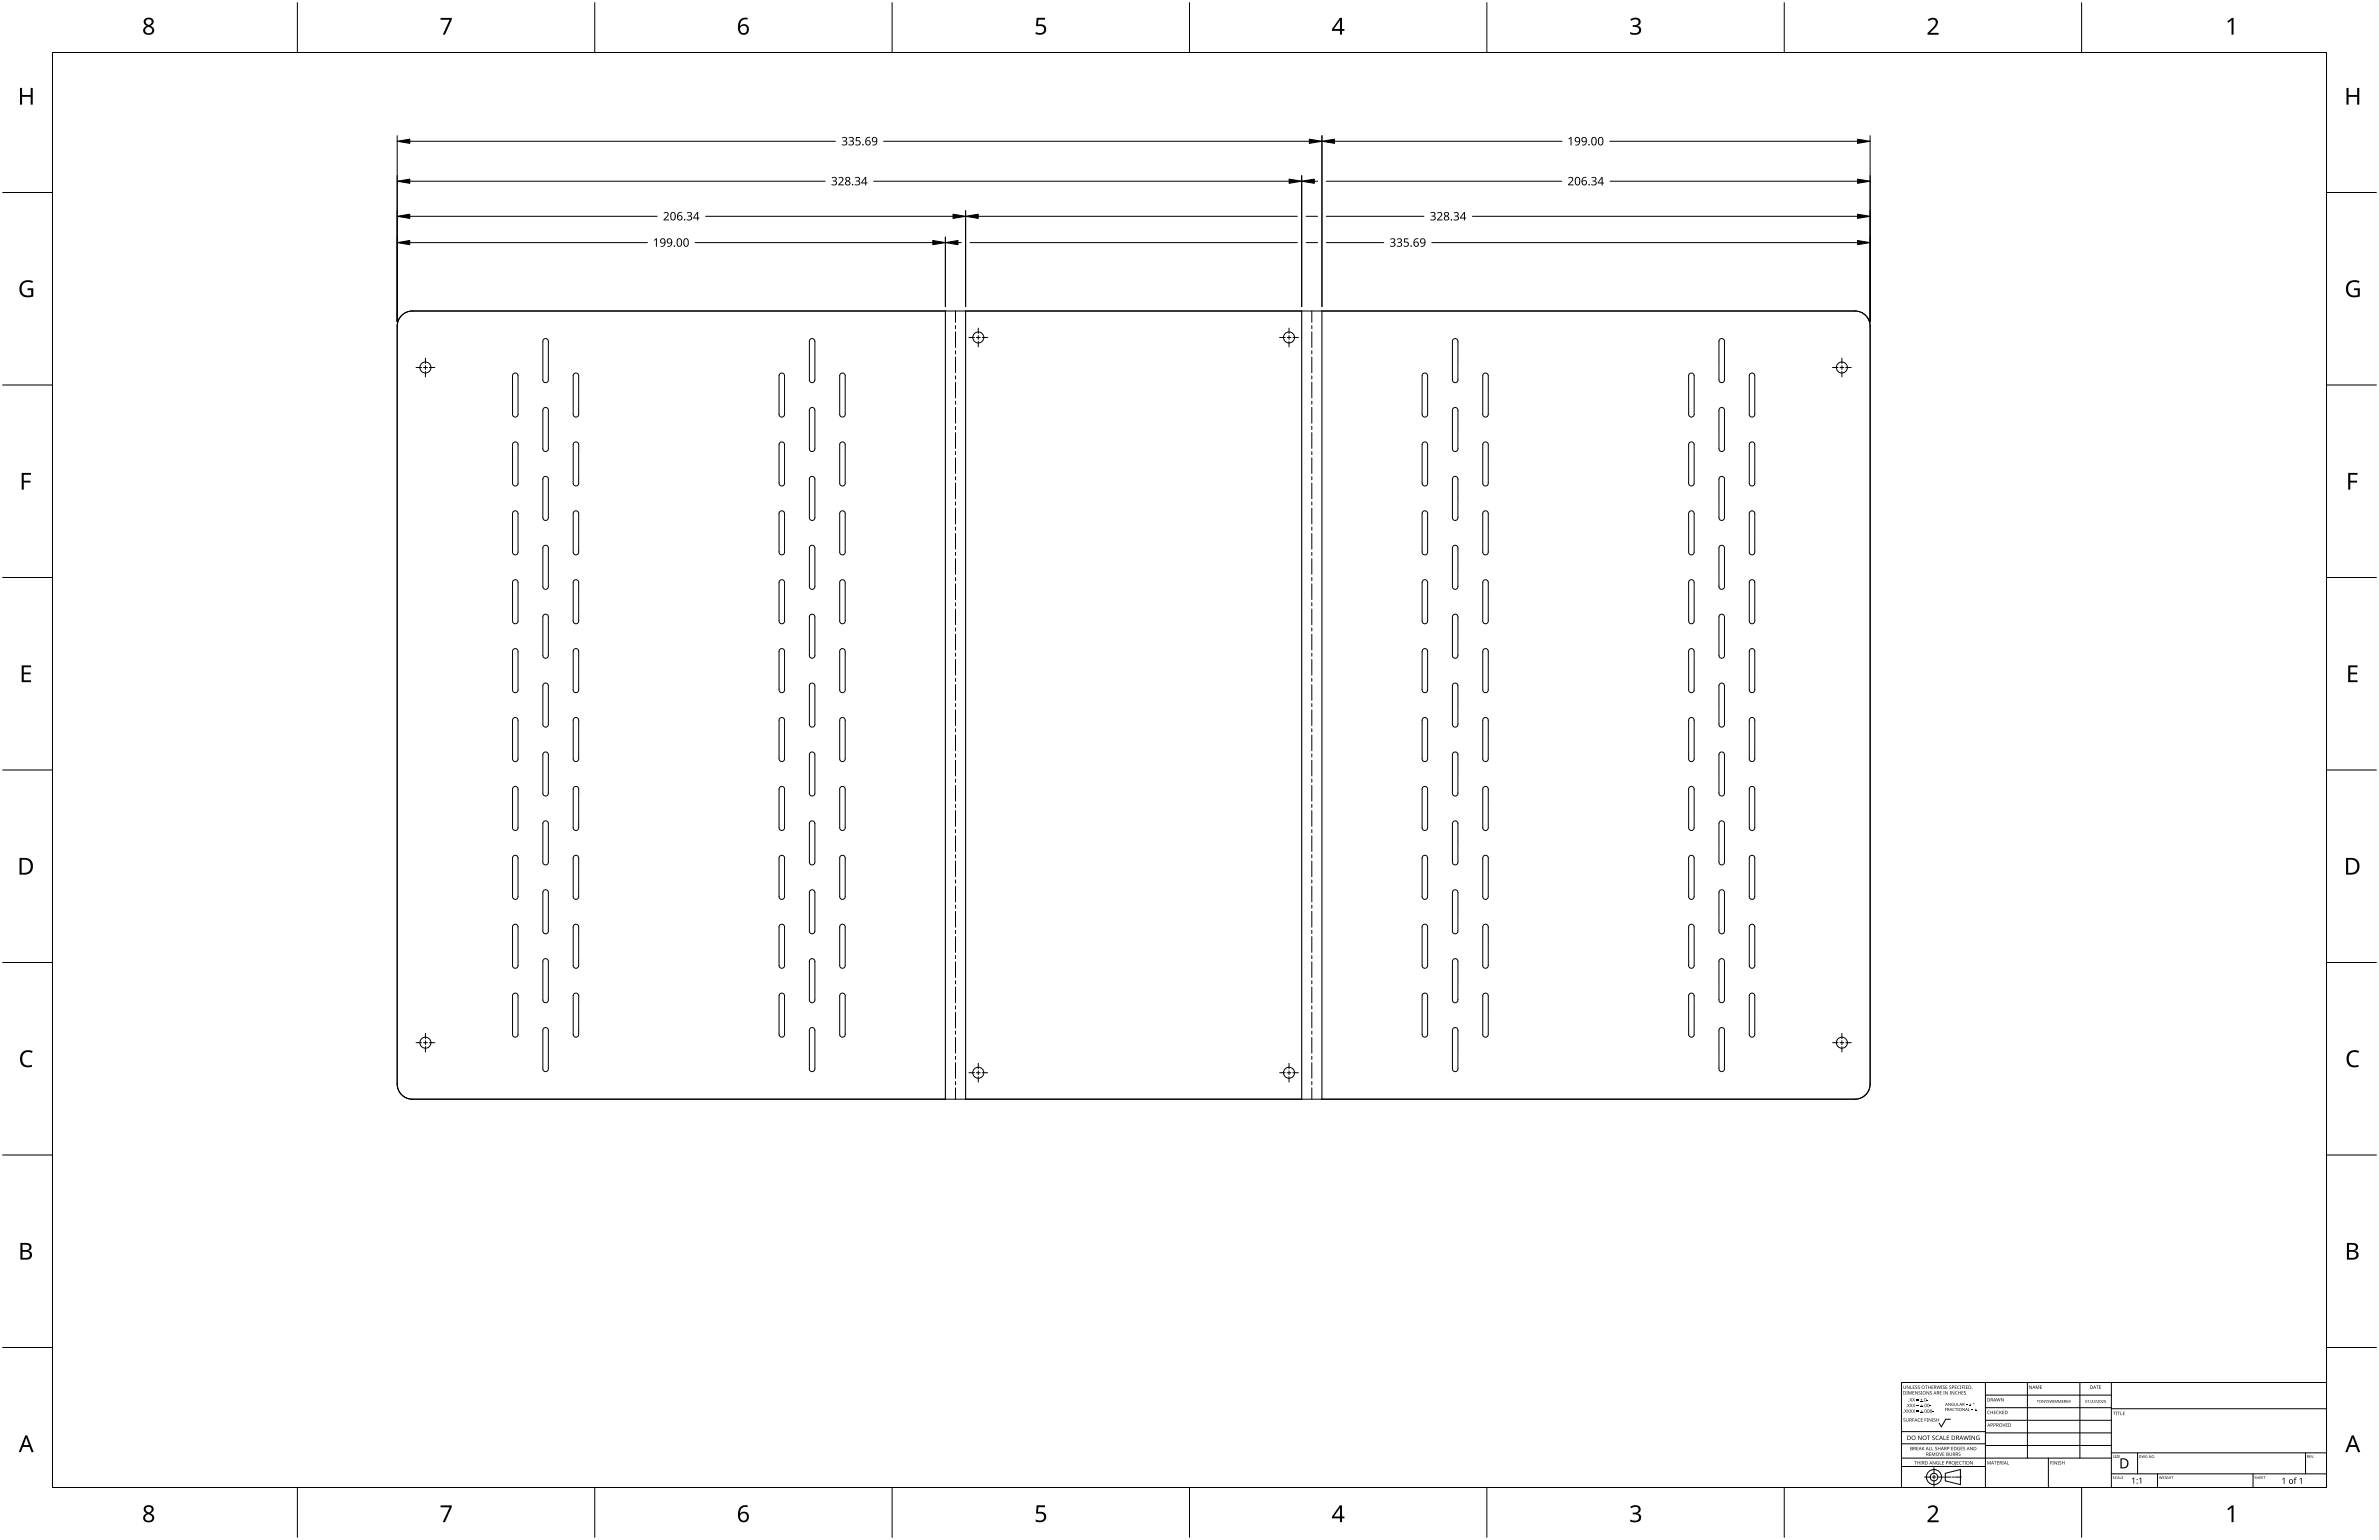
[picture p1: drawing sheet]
<svg xmlns="http://www.w3.org/2000/svg" width="864mm" height="559mm" viewBox="0 0 864 559" stroke-linecap="round" stroke-linejoin="round" font-family="sans-serif">
<g fill="none" stroke="#000" stroke-width=".36">
<path d="M346.9 112.9v4.1M346.9 118.1v1.2M476.2 112.9v4.1M476.2 118.1v1.2M346.9 120.4v5.7M346.9 127.3v1.1M346.9 129.5v5.8M346.9 136.4v1.2M346.9 138.7v5.7M476.2 120.4v5.7M476.2 127.3v1.1M476.2 129.5v5.8"/>
<path d="M476.2 136.4v1.2M476.2 138.7v5.7M346.9 145.6v1.1M346.9 147.8v5.8M346.9 154.7v1.1M346.9 157v5.7M476.2 145.6v1.1M476.2 147.8v5.8M476.2 154.7v1.1M476.2 157v5.7M346.9 163.8v1.2M346.9 166.1v5.7"/>
<path d="M346.9 173v1.1M346.9 175.3v5.7M476.2 163.8v1.2M476.2 166.1v5.7M476.2 173v1.1M476.2 175.3v5.7M346.9 182.1v1.2M346.9 184.4v5.7M346.9 191.3v1.1M346.9 193.6v5.7M476.2 182.1v1.2M476.2 184.4v5.7"/>
<path d="M476.2 191.3v1.1M476.2 193.6v5.7M346.9 200.4v1.2M346.9 202.7v5.7M346.9 209.6v1.1M346.9 211.8v5.8M346.9 218.7v1.1M476.2 200.4v1.2M476.2 202.7v5.7M476.2 209.6v1.1M476.2 211.8v5.8M476.2 218.7v1.1"/>
<path d="M346.9 221v5.7M346.9 227.8v1.2M346.9 230.1v5.7M346.9 237v1.1M346.9 239.3v5.7M476.2 221v5.7M476.2 227.8v1.2M476.2 230.1v5.7M476.2 237v1.1M476.2 239.3v5.7M346.9 246.1v1.2M346.9 248.4v5.7"/>
<path d="M346.9 255.3v1.1M346.9 257.6v5.7M476.2 246.1v1.2M476.2 248.4v5.7M476.2 255.3v1.1M476.2 257.6v5.7M346.9 264.4v1.2M346.9 266.7v5.7M346.9 273.6v1.1M346.9 275.9v5.7M476.2 264.4v1.2M476.2 266.7v5.7"/>
<path d="M476.2 273.6v1.1M476.2 275.9v5.7M346.9 282.7v1.2M346.9 285v5.7M346.9 291.9v1.1M346.9 294.1v5.8M476.2 282.7v1.2M476.2 285v5.7M476.2 291.9v1.1M476.2 294.1v5.8M346.9 301v1.1M346.9 303.3v5.7"/>
<path d="M346.9 310.1v1.2M346.9 312.4v5.7M346.9 319.3v1.1M476.2 301v1.1M476.2 303.3v5.7M476.2 310.1v1.2M476.2 312.4v5.7M476.2 319.3v1.1M346.9 321.6v5.7M346.9 328.4v1.2M346.9 330.7v5.7M346.9 337.6v1.1"/>
<path d="M346.9 339.9v5.7M476.2 321.6v5.7M476.2 328.4v1.2M476.2 330.7v5.7M476.2 337.6v1.1M476.2 339.9v5.7M346.9 346.7v1.2M346.9 349v5.7M346.9 355.9v1.1M346.9 358.1v5.8M476.2 346.7v1.2M476.2 349v5.7"/>
<path d="M476.2 355.9v1.1M476.2 358.1v5.8M346.9 365v1.2M346.9 367.3v5.7M346.9 374.2v1.1M346.9 376.4v5.8M476.2 365v1.2M476.2 367.3v5.7M476.2 374.2v1.1M476.2 376.4v5.8M346.9 383.3v1.1M346.9 385.6v5.7"/>
<path d="M346.9 392.4v1.2M346.9 394.7v4.2M476.2 383.3v1.1M476.2 385.6v5.7M476.2 392.4v1.2M476.2 394.7v4.2"/>
</g>
<g fill="none" stroke="#000" stroke-width=".36">
<path d="M145.8 114.5l.6-.6a5.5 5.5 0 0 1 3.3-1h523.7a5.5 5.5 0 0 1 5.5 5.5v275a5.5 5.5 0 0 1-5.5 5.5h-523.7a5.5 5.5 0 0 1-5.5-5.5v-275a5.5 5.5 0 0 1 1.6-3.9zM186.3 135.6a1 1 0 0 1 1.1-.2 1 1 0 0 1 .7 1v13.9a1 1 0 0 1-1.1 1 1 1 0 0 1-.9-1.1v-13.9zM197.4 123.1a1 1 0 0 1 1-.2 1 1 0 0 1 .7 1v13.8a1 1 0 0 1-1 1.1 1 1 0 0 1-1-.9v-14zM208.4 135.6a1 1 0 0 1 1.1-.2 1 1 0 0 1 .6 .9v13.9a1 1 0 0 1-1 1.1 1 1 0 0 1-1-1v-14zM283.1 135.6a1 1 0 0 1 1.1-.2 1 1 0 0 1 .6 1v13.9a1 1 0 0 1-1.1 1 1 1 0 0 1-.9-1.1v-13.9zM294.1 123.1a1 1 0 0 1 1.1-.2 1 1 0 0 1 .6 1v14a1 1 0 0 1-1.1 .9 1 1 0 0 1-.9-1.1v-13.8zM305.1 135.6a1 1 0 0 1 1.1-.2 1 1 0 0 1 .6 .9v13.9a1 1 0 0 1-.9 1.1 1 1 0 0 1-1.1-1v-14zM516.5 135.6a1 1 0 0 1 1.1-.2 1 1 0 0 1 .6 1v13.9a1 1 0 0 1-1 1 1 1 0 0 1-1-1.1v-13.9zM527.5 123.1a1 1 0 0 1 1.1-.2 1 1 0 0 1 .6 1v13.8a1 1 0 0 1-.9 1.1 1 1 0 0 1-1.1-.9v-14zM538.5 135.6a1 1 0 0 1 1.1-.2 1 1 0 0 1 .7 .9l-.1 13.9a1 1 0 0 1-.9 1.1 1 1 0 0 1-1-1v-13.9zM613.3 135.6a1 1 0 0 1 1.1-.2 1 1 0 0 1 .6 1v13.9a1 1 0 0 1-1.1 1 1 1 0 0 1-.9-1.1v-13.9zM624.3 123.1a1 1 0 0 1 1.1-.2 1 1 0 0 1 .6 1v14a1 1 0 0 1-1.1 .9 1 1 0 0 1-.9-1.1v-13.9z"/>
<path d="M635.3 135.6a1 1 0 0 1 1.1-.2 1 1 0 0 1 .6 .9v13.9a1 1 0 0 1-.9 1.1 1 1 0 0 1-1.1-1v-13.9zM197.4 148.1a1 1 0 0 1 1-.2 1 1 0 0 1 .7 1v13.8a1 1 0 0 1-1 1.1 1 1 0 0 1-1-.9v-14zM294.1 148.1a1 1 0 0 1 1.1-.2 1 1 0 0 1 .6 1v14a1 1 0 0 1-1.1 .9 1 1 0 0 1-.9-1.1v-13.8zM527.5 148.1a1 1 0 0 1 1.1-.2 1 1 0 0 1 .6 1v13.8a1 1 0 0 1-.9 1.1 1 1 0 0 1-1.1-.9v-14zM624.3 148.1a1 1 0 0 1 1.1-.2 1 1 0 0 1 .6 1v14a1 1 0 0 1-1.1 .9 1 1 0 0 1-.9-1.1v-13.9zM186.3 160.6a1 1 0 0 1 1.1-.2 1 1 0 0 1 .7 1v13.9a1 1 0 0 1-1.1 1 1 1 0 0 1-.9-1.1v-13.9zM197.4 173.1a1 1 0 0 1 1-.2 1 1 0 0 1 .7 1v13.8a1 1 0 0 1-1 1.1 1 1 0 0 1-1-.9v-14zM208.4 160.6a1 1 0 0 1 1.1-.2 1 1 0 0 1 .6 .9v13.9a1 1 0 0 1-1 1.1 1 1 0 0 1-1-1v-14zM283.1 160.6a1 1 0 0 1 1.1-.2 1 1 0 0 1 .6 1v13.9a1 1 0 0 1-1.1 1 1 1 0 0 1-.9-1.1v-13.9zM294.1 173.1a1 1 0 0 1 1.1-.2 1 1 0 0 1 .6 1v14a1 1 0 0 1-1.1 .9 1 1 0 0 1-.9-1.1v-13.8zM305.1 160.6a1 1 0 0 1 1.1-.2 1 1 0 0 1 .6 .9v13.9a1 1 0 0 1-.9 1.1 1 1 0 0 1-1.1-1v-14zM516.5 160.6a1 1 0 0 1 1.1-.2 1 1 0 0 1 .6 1v13.9a1 1 0 0 1-1 1 1 1 0 0 1-1-1.1v-13.9z"/>
<path d="M527.5 173.1a1 1 0 0 1 1.1-.2 1 1 0 0 1 .6 1v13.8a1 1 0 0 1-.9 1.1 1 1 0 0 1-1.1-.9v-14zM538.5 160.6a1 1 0 0 1 1.1-.2 1 1 0 0 1 .7 .9l-.1 13.9a1 1 0 0 1-.9 1.1 1 1 0 0 1-1-1v-13.9zM613.3 160.6a1 1 0 0 1 1.1-.2 1 1 0 0 1 .6 1v13.9a1 1 0 0 1-1.1 1 1 1 0 0 1-.9-1.1v-13.9zM624.3 173.1a1 1 0 0 1 1.1-.2 1 1 0 0 1 .6 1v14a1 1 0 0 1-1.1 .9 1 1 0 0 1-.9-1.1v-13.9zM635.3 160.6a1 1 0 0 1 1.1-.2 1 1 0 0 1 .6 .9v13.9a1 1 0 0 1-.9 1.1 1 1 0 0 1-1.1-1v-13.9zM186.3 185.6a1 1 0 0 1 1.1-.2 1 1 0 0 1 .7 1v13.9a1 1 0 0 1-1.1 1 1 1 0 0 1-.9-1.1v-13.9zM197.4 198.1a1 1 0 0 1 1-.2 1 1 0 0 1 .7 1v13.8a1 1 0 0 1-1 1.1 1 1 0 0 1-1-.9v-14zM208.4 185.6a1 1 0 0 1 1.1-.2 1 1 0 0 1 .6 .9v13.9a1 1 0 0 1-1 1.1 1 1 0 0 1-1-1v-14zM283.1 185.6a1 1 0 0 1 1.1-.2 1 1 0 0 1 .6 1v13.9a1 1 0 0 1-1.1 1 1 1 0 0 1-.9-1.1v-13.9zM294.1 198.1a1 1 0 0 1 1.1-.2 1 1 0 0 1 .6 1v14a1 1 0 0 1-1.1 .9 1 1 0 0 1-.9-1.1v-13.8zM305.1 185.6a1 1 0 0 1 1.1-.2 1 1 0 0 1 .6 .9v13.9a1 1 0 0 1-.9 1.1 1 1 0 0 1-1.1-1v-14zM516.5 185.6a1 1 0 0 1 1.1-.2 1 1 0 0 1 .6 1v13.9a1 1 0 0 1-1 1 1 1 0 0 1-1-1.1v-13.9z"/>
<path d="M527.5 198.1a1 1 0 0 1 1.1-.2 1 1 0 0 1 .6 1v13.8a1 1 0 0 1-.9 1.1 1 1 0 0 1-1.1-.9v-14zM538.5 185.6a1 1 0 0 1 1.1-.2 1 1 0 0 1 .7 .9l-.1 13.9a1 1 0 0 1-.9 1.1 1 1 0 0 1-1-1v-13.9zM613.3 185.6a1 1 0 0 1 1.1-.2 1 1 0 0 1 .6 1v13.9a1 1 0 0 1-1.1 1 1 1 0 0 1-.9-1.1v-13.9zM624.3 198.1a1 1 0 0 1 1.1-.2 1 1 0 0 1 .6 1v14a1 1 0 0 1-1.1 .9 1 1 0 0 1-.9-1.1v-13.9zM635.3 185.6a1 1 0 0 1 1.1-.2 1 1 0 0 1 .6 .9v13.9a1 1 0 0 1-.9 1.1 1 1 0 0 1-1.1-1v-13.9zM186.3 210.6a1 1 0 0 1 1.1-.2 1 1 0 0 1 .7 1v13.9a1 1 0 0 1-1.1 1 1 1 0 0 1-.9-1.1v-13.9zM208.4 210.6a1 1 0 0 1 1.1-.2 1 1 0 0 1 .6 .9v13.9a1 1 0 0 1-1 1.1 1 1 0 0 1-1-1v-14zM283.1 210.6a1 1 0 0 1 1.1-.2 1 1 0 0 1 .6 1v13.9a1 1 0 0 1-1.1 1 1 1 0 0 1-.9-1.1v-13.9zM305.1 210.6a1 1 0 0 1 1.1-.2 1 1 0 0 1 .6 .9v13.9a1 1 0 0 1-.9 1.1 1 1 0 0 1-1.1-1v-14zM516.5 210.6a1 1 0 0 1 1.1-.2 1 1 0 0 1 .6 1v13.9a1 1 0 0 1-1 1 1 1 0 0 1-1-1.1v-13.9zM538.5 210.6a1 1 0 0 1 1.1-.2 1 1 0 0 1 .7 .9l-.1 13.9a1 1 0 0 1-.9 1.1 1 1 0 0 1-1-1v-13.9zM613.3 210.6a1 1 0 0 1 1.1-.2 1 1 0 0 1 .6 1v13.9a1 1 0 0 1-1.1 1 1 1 0 0 1-.9-1.1v-13.9z"/>
<path d="M635.3 210.6a1 1 0 0 1 1.1-.2 1 1 0 0 1 .6 .9v13.9a1 1 0 0 1-.9 1.1 1 1 0 0 1-1.1-1v-13.9zM186.3 235.6a1 1 0 0 1 1.1-.2 1 1 0 0 1 .7 1v13.9a1 1 0 0 1-1.1 1 1 1 0 0 1-.9-1.1v-13.9zM197.4 223.1a1 1 0 0 1 1-.2 1 1 0 0 1 .7 1v13.8a1 1 0 0 1-1 1.1 1 1 0 0 1-1-.9v-14zM208.4 235.6a1 1 0 0 1 1.1-.2 1 1 0 0 1 .6 .9v13.9a1 1 0 0 1-1 1.1 1 1 0 0 1-1-1v-14zM283.1 235.6a1 1 0 0 1 1.1-.2 1 1 0 0 1 .6 1v13.9a1 1 0 0 1-1.1 1 1 1 0 0 1-.9-1.1v-13.9zM294.1 223.1a1 1 0 0 1 1.1-.2 1 1 0 0 1 .6 1v14a1 1 0 0 1-1.1 .9 1 1 0 0 1-.9-1.1v-13.8zM305.1 235.6a1 1 0 0 1 1.1-.2 1 1 0 0 1 .6 .9v13.9a1 1 0 0 1-.9 1.1 1 1 0 0 1-1.1-1v-14zM516.5 235.6a1 1 0 0 1 1.1-.2 1 1 0 0 1 .6 1v13.9a1 1 0 0 1-1 1 1 1 0 0 1-1-1.1v-13.9zM527.5 223.1a1 1 0 0 1 1.1-.2 1 1 0 0 1 .6 1v13.8a1 1 0 0 1-.9 1.1 1 1 0 0 1-1.1-.9v-14zM538.5 235.6a1 1 0 0 1 1.1-.2 1 1 0 0 1 .7 .9l-.1 13.9a1 1 0 0 1-.9 1.1 1 1 0 0 1-1-1v-13.9zM613.3 235.6a1 1 0 0 1 1.1-.2 1 1 0 0 1 .6 1v13.9a1 1 0 0 1-1.1 1 1 1 0 0 1-.9-1.1v-13.9zM624.3 223.1a1 1 0 0 1 1.1-.2 1 1 0 0 1 .6 1v14a1 1 0 0 1-1.1 .9 1 1 0 0 1-.9-1.1v-13.9z"/>
<path d="M635.3 235.6a1 1 0 0 1 1.1-.2 1 1 0 0 1 .6 .9v13.9a1 1 0 0 1-.9 1.1 1 1 0 0 1-1.1-1v-13.9zM197.4 248.1a1 1 0 0 1 1-.2 1 1 0 0 1 .7 1v13.8a1 1 0 0 1-1 1.1 1 1 0 0 1-1-.9v-14zM294.1 248.1a1 1 0 0 1 1.1-.2 1 1 0 0 1 .6 1v14a1 1 0 0 1-1.1 .9 1 1 0 0 1-.9-1.1v-13.8zM527.5 248.1a1 1 0 0 1 1.1-.2 1 1 0 0 1 .6 1v13.8a1 1 0 0 1-.9 1.1 1 1 0 0 1-1.1-.9v-14zM624.3 248.1a1 1 0 0 1 1.1-.2 1 1 0 0 1 .6 1v14a1 1 0 0 1-1.1 .9 1 1 0 0 1-.9-1.1v-13.9zM186.3 260.6a1 1 0 0 1 1.1-.2 1 1 0 0 1 .7 1v13.9a1 1 0 0 1-1.1 1 1 1 0 0 1-.9-1.1v-13.9zM197.4 273.1a1 1 0 0 1 1-.2 1 1 0 0 1 .7 1v13.8a1 1 0 0 1-1 1.1 1 1 0 0 1-1-.9v-14zM208.4 260.6a1 1 0 0 1 1.1-.2 1 1 0 0 1 .6 .9v13.9a1 1 0 0 1-1 1.1 1 1 0 0 1-1-1v-14zM283.1 260.6a1 1 0 0 1 1.1-.2 1 1 0 0 1 .6 1v13.9a1 1 0 0 1-1.1 1 1 1 0 0 1-.9-1.1v-13.9zM294.1 273.1a1 1 0 0 1 1.1-.2 1 1 0 0 1 .6 1v14a1 1 0 0 1-1.1 .9 1 1 0 0 1-.9-1.1v-13.8zM305.1 260.6a1 1 0 0 1 1.1-.2 1 1 0 0 1 .6 .9v13.9a1 1 0 0 1-.9 1.1 1 1 0 0 1-1.1-1v-14zM516.5 260.6a1 1 0 0 1 1.1-.2 1 1 0 0 1 .6 1v13.9a1 1 0 0 1-1 1 1 1 0 0 1-1-1.1v-13.9z"/>
<path d="M527.5 273.1a1 1 0 0 1 1.1-.2 1 1 0 0 1 .6 1v13.8a1 1 0 0 1-.9 1.1 1 1 0 0 1-1.1-.9v-14zM538.5 260.6a1 1 0 0 1 1.1-.2 1 1 0 0 1 .7 .9l-.1 13.9a1 1 0 0 1-.9 1.1 1 1 0 0 1-1-1v-13.9zM613.3 260.6a1 1 0 0 1 1.1-.2 1 1 0 0 1 .6 1v13.9a1 1 0 0 1-1.1 1 1 1 0 0 1-.9-1.1v-13.9zM624.3 273.1a1 1 0 0 1 1.1-.2 1 1 0 0 1 .6 1v14a1 1 0 0 1-1.1 .9 1 1 0 0 1-.9-1.1v-13.9zM635.3 260.6a1 1 0 0 1 1.1-.2 1 1 0 0 1 .6 .9v13.9a1 1 0 0 1-.9 1.1 1 1 0 0 1-1.1-1v-13.9zM186.3 285.6a1 1 0 0 1 1.1-.2 1 1 0 0 1 .7 1v13.9a1 1 0 0 1-1.1 1 1 1 0 0 1-.9-1.1v-13.9zM197.4 298.1a1 1 0 0 1 1-.2 1 1 0 0 1 .7 1v13.8a1 1 0 0 1-1 1.1 1 1 0 0 1-1-.9v-14zM208.4 285.6a1 1 0 0 1 1.1-.2 1 1 0 0 1 .6 .9v13.9a1 1 0 0 1-1 1.1 1 1 0 0 1-1-1v-14zM283.1 285.6a1 1 0 0 1 1.1-.2 1 1 0 0 1 .6 1v13.9a1 1 0 0 1-1.1 1 1 1 0 0 1-.9-1.1v-13.9zM294.1 298.1a1 1 0 0 1 1.1-.2 1 1 0 0 1 .6 1v14a1 1 0 0 1-1.1 .9 1 1 0 0 1-.9-1.1v-13.8zM305.1 285.6a1 1 0 0 1 1.1-.2 1 1 0 0 1 .6 .9v13.9a1 1 0 0 1-.9 1.1 1 1 0 0 1-1.1-1v-14zM516.5 285.6a1 1 0 0 1 1.1-.2 1 1 0 0 1 .6 1v13.9a1 1 0 0 1-1 1 1 1 0 0 1-1-1.1v-13.9z"/>
<path d="M527.5 298.1a1 1 0 0 1 1.1-.2 1 1 0 0 1 .6 1v13.8a1 1 0 0 1-.9 1.1 1 1 0 0 1-1.1-.9v-14zM538.5 285.6a1 1 0 0 1 1.1-.2 1 1 0 0 1 .7 .9l-.1 13.9a1 1 0 0 1-.9 1.1 1 1 0 0 1-1-1v-13.9zM613.3 285.6a1 1 0 0 1 1.1-.2 1 1 0 0 1 .6 1v13.9a1 1 0 0 1-1.1 1 1 1 0 0 1-.9-1.1v-13.9zM624.3 298.1a1 1 0 0 1 1.1-.2 1 1 0 0 1 .6 1v14a1 1 0 0 1-1.1 .9 1 1 0 0 1-.9-1.1v-13.9zM635.3 285.6a1 1 0 0 1 1.1-.2 1 1 0 0 1 .6 .9v13.9a1 1 0 0 1-.9 1.1 1 1 0 0 1-1.1-1v-13.9zM186.3 310.6a1 1 0 0 1 1.1-.2 1 1 0 0 1 .7 1v13.9a1 1 0 0 1-1.1 1 1 1 0 0 1-.9-1.1v-13.9zM208.4 310.6a1 1 0 0 1 1.1-.2 1 1 0 0 1 .6 .9v13.9a1 1 0 0 1-1 1.1 1 1 0 0 1-1-1v-14zM283.1 310.6a1 1 0 0 1 1.1-.2 1 1 0 0 1 .6 1v13.9a1 1 0 0 1-1.1 1 1 1 0 0 1-.9-1.1v-13.9zM305.1 310.6a1 1 0 0 1 1.1-.2 1 1 0 0 1 .6 .9v13.9a1 1 0 0 1-.9 1.1 1 1 0 0 1-1.1-1v-14zM516.5 310.6a1 1 0 0 1 1.1-.2 1 1 0 0 1 .6 1v13.9a1 1 0 0 1-1 1 1 1 0 0 1-1-1.1v-13.9zM538.5 310.6a1 1 0 0 1 1.1-.2 1 1 0 0 1 .7 .9l-.1 13.9a1 1 0 0 1-.9 1.1 1 1 0 0 1-1-1v-13.9zM613.3 310.6a1 1 0 0 1 1.1-.2 1 1 0 0 1 .6 1v13.9a1 1 0 0 1-1.1 1 1 1 0 0 1-.9-1.1v-13.9z"/>
<path d="M635.3 310.6a1 1 0 0 1 1.1-.2 1 1 0 0 1 .6 .9v13.9a1 1 0 0 1-.9 1.1 1 1 0 0 1-1.1-1v-13.9zM186.3 335.6a1 1 0 0 1 1.1-.2 1 1 0 0 1 .7 1v13.9a1 1 0 0 1-1.1 1 1 1 0 0 1-.9-1.1v-13.9zM197.4 323.1a1 1 0 0 1 1-.2 1 1 0 0 1 .7 1v13.8a1 1 0 0 1-1 1.1 1 1 0 0 1-1-.9v-14zM208.4 335.6a1 1 0 0 1 1.1-.2 1 1 0 0 1 .6 .9v13.9a1 1 0 0 1-1 1.1 1 1 0 0 1-1-1v-14zM283.1 335.6a1 1 0 0 1 1.1-.2 1 1 0 0 1 .6 1v13.9a1 1 0 0 1-1.1 1 1 1 0 0 1-.9-1.1v-13.9zM294.1 323.1a1 1 0 0 1 1.1-.2 1 1 0 0 1 .6 1v14a1 1 0 0 1-1.1 .9 1 1 0 0 1-.9-1.1v-13.8zM305.1 335.6a1 1 0 0 1 1.1-.2 1 1 0 0 1 .6 .9v13.9a1 1 0 0 1-.9 1.1 1 1 0 0 1-1.1-1v-14zM516.5 335.6a1 1 0 0 1 1.1-.2 1 1 0 0 1 .6 1v13.9a1 1 0 0 1-1 1 1 1 0 0 1-1-1.1v-13.9zM527.5 323.1a1 1 0 0 1 1.1-.2 1 1 0 0 1 .6 1v13.8a1 1 0 0 1-.9 1.1 1 1 0 0 1-1.1-.9v-14zM538.5 335.6a1 1 0 0 1 1.1-.2 1 1 0 0 1 .7 .9l-.1 13.9a1 1 0 0 1-.9 1.1 1 1 0 0 1-1-1v-13.9zM613.3 335.6a1 1 0 0 1 1.1-.2 1 1 0 0 1 .6 1v13.9a1 1 0 0 1-1.1 1 1 1 0 0 1-.9-1.1v-13.9zM624.3 323.1a1 1 0 0 1 1.1-.2 1 1 0 0 1 .6 1v14a1 1 0 0 1-1.1 .9 1 1 0 0 1-.9-1.1v-13.9z"/>
<path d="M635.3 335.6a1 1 0 0 1 1.1-.2 1 1 0 0 1 .6 .9v13.9a1 1 0 0 1-.9 1.1 1 1 0 0 1-1.1-1v-13.9zM197.4 348.1a1 1 0 0 1 1-.2 1 1 0 0 1 .7 1v13.8a1 1 0 0 1-1 1.1 1 1 0 0 1-1-.9v-14zM294.1 348.1a1 1 0 0 1 1.1-.2 1 1 0 0 1 .6 1v14a1 1 0 0 1-1.1 .9 1 1 0 0 1-.9-1.1v-13.8zM527.5 348.1a1 1 0 0 1 1.1-.2 1 1 0 0 1 .6 1v13.8a1 1 0 0 1-.9 1.1 1 1 0 0 1-1.1-.9v-14zM624.3 348.1a1 1 0 0 1 1.1-.2 1 1 0 0 1 .6 1v14a1 1 0 0 1-1.1 .9 1 1 0 0 1-.9-1.1v-13.9zM186.3 360.6a1 1 0 0 1 1.1-.2 1 1 0 0 1 .7 1v13.9a1 1 0 0 1-1.1 1 1 1 0 0 1-.9-1.1v-13.9zM197.4 373.1a1 1 0 0 1 1-.2 1 1 0 0 1 .7 1v13.8a1 1 0 0 1-1 1.1 1 1 0 0 1-1-.9v-14zM208.4 360.6a1 1 0 0 1 1.1-.2 1 1 0 0 1 .6 .9v13.9a1 1 0 0 1-1 1.1 1 1 0 0 1-1-1v-14zM283.1 360.6a1 1 0 0 1 1.1-.2 1 1 0 0 1 .6 1v13.9a1 1 0 0 1-1.1 1 1 1 0 0 1-.9-1.1v-13.9zM294.1 373.1a1 1 0 0 1 1.1-.2 1 1 0 0 1 .6 1v14a1 1 0 0 1-1.1 .9 1 1 0 0 1-.9-1.1v-13.8zM305.1 360.6a1 1 0 0 1 1.1-.2 1 1 0 0 1 .6 .9v13.9a1 1 0 0 1-.9 1.1 1 1 0 0 1-1.1-1v-14zM516.5 360.6a1 1 0 0 1 1.1-.2 1 1 0 0 1 .6 1v13.9a1 1 0 0 1-1 1 1 1 0 0 1-1-1.1v-13.9z"/>
<path d="M527.5 373.1a1 1 0 0 1 1.1-.2 1 1 0 0 1 .6 1v13.8a1 1 0 0 1-.9 1.1 1 1 0 0 1-1.1-.9v-14zM538.5 360.6a1 1 0 0 1 1.1-.2 1 1 0 0 1 .7 .9l-.1 13.9a1 1 0 0 1-.9 1.1 1 1 0 0 1-1-1v-13.9zM613.3 360.6a1 1 0 0 1 1.1-.2 1 1 0 0 1 .6 1v13.9a1 1 0 0 1-1.1 1 1 1 0 0 1-.9-1.1v-13.9zM624.3 373.1a1 1 0 0 1 1.1-.2 1 1 0 0 1 .6 1v14a1 1 0 0 1-1.1 .9 1 1 0 0 1-.9-1.1v-13.9zM635.3 360.6a1 1 0 0 1 1.1-.2 1 1 0 0 1 .6 .9v13.9a1 1 0 0 1-.9 1.1 1 1 0 0 1-1.1-1v-13.9z"/>
<circle cx="154.4" cy="133.4" r="2"/>
<circle cx="355.1" cy="122.5" r="2"/>
<circle cx="467.9" cy="122.5" r="2"/>
<circle cx="668.6" cy="133.4" r="2"/>
<circle cx="154.4" cy="378.4" r="2"/>
<circle cx="668.6" cy="378.4" r="2"/>
<circle cx="355.1" cy="389.3" r="2"/>
<circle cx="467.9" cy="389.3" r="2"/>
</g>
<path d="M145.8 114.5l.6-.6a5.5 5.5 0 0 1 3.3-1h193.5v286h-193.5a5.5 5.5 0 0 1-5.5-5.5v-275a5.5 5.5 0 0 1 1.6-3.9zM350.5 112.9h122v286h-122zM479.9 112.9h193.5a5.5 5.5 0 0 1 5.5 5.5v275a5.5 5.5 0 0 1-5.5 5.5h-193.5z" fill="none" stroke="#000" stroke-width=".4"/>
<g fill="none" stroke="#000" stroke-width=".36">
<path d="M690.2 519.5h30.5M708 515h-1.7l-1.6 2.8-.7-1.4M720.7 501.7v38.1h-30.5v-38.1h154.3M720.7 506.2h45.7M720.7 510.8h45.7M720.7 515.4h45.7M720.7 519.9h45.7M736 501.7v27.4M755 501.7v27.4M766.4 501.7v38.1M766.4 511.2h78.1M690.2 532.1h30.5"/>
<path d="M690.2 529.1h76.2M690.2 523.9h30.5M698.6 536h2.1M701.4 536h1.3M702.1 532.5v2.1M702.1 535.3v1.4M702.1 537.3v2.1M703.4 536h2.1M705.8 536h2.4M706.2 534.6l5.5-1.4v5.5l-5.5-1.4zM708.6 536h.6M709.6 536h2.4"/>
<path d="M720.7 524.5h45.7M743.6 529.1v10.7M766.4 534.8h78.1M766.4 527.2h78.1M776 527.2v7.6M783.2 534.8v5M817.9 534.8v5M836.9 527.2v7.6"/>
<circle cx="702.1" cy="536" r="1.37"/>
<circle cx="702.1" cy="536" r="2.74"/>
</g>
<g fill="#000">
<path d="M691 514.8l.7-.1-.6 .1 .2 .4a.39 .39 0 0 1 .3 .6 .39 .39 0 0 1-.7-.1 .29 .29 0 0 0 .5 .1 .29 .29 0 0 0 0-.4l-.4-.3zM690.9 502.8l.2 .8a.32 .32 0 0 0 .3 .3 .32 .32 0 0 0 .3-.3v-.8l.2 .8a.47 .47 0 0 1-.5 .4 .47 .47 0 0 1-.5-.5zM691.3 511.4l.5 .5 .4-.5-.4 .6 .4 .6-.4-.5-.5 .5 .4-.6zM692.1 504.8h.4v1.2h-.4zM691.9 514.7l.2 .7a.32 .32 0 0 0 .3 .4 .32 .32 0 0 0 .3-.4v-.7l.2 .7a.47 .47 0 0 1-.5 .5 .47 .47 0 0 1-.5-.5zM692.2 502.8l.8 1 .1-1v1.2l-.8-1-.1 1zM692.3 511.4l.5 .5 .4-.5-.4 .6 .4 .6-.5-.5-.4 .5 .4-.6zM692.3 509.4l.5 .5 .4-.5-.4 .6 .5 .6-.5-.5-.5 .5 .4-.6zM692.7 504.8h.3l.3 1 .4-1h.2v1.2l-.1-1-.5 1-.4-1-.2 1zM693.5 502.8l.1 1 .6 .2h-.7zM693.2 507.3l.4 .5 .5-.5-.4 .6 .4 .7-.5-.6-.4 .6 .4-.7zM693.3 511.4l.5 .5 .4-.5-.4 .6 .4 .6-.5-.5-.4 .5 .4-.6z"/>
<path d="M693.3 509.4l.5 .5 .4-.5-.4 .6 .5 .6-.5-.5-.5 .5 .4-.6zM694.2 514.7h.7l-.5 .1v.4h.5l-.5 .2v.5zM694.3 504.8h.7l-.6 .1v.4h.5l-.5 .2v.4l.6 .1h-.7zM694.4 502.8h.6l-.5 .1v.4h.5l-.5 .1v.4l.5 .2h-.6zM694.2 507.3l.4 .5 .5-.5-.4 .6 .4 .7-.5-.6-.4 .6 .4-.7zM694.3 511.4l.4 .5 .5-.5-.4 .6 .4 .6-.5-.5-.4 .5 .4-.6zM694.3 509.4l.5 .5 .4-.5-.4 .6 .4 .6-.4-.5-.5 .5 .4-.6zM695.7 508.1l.8 .1zM695.7 507.7l.8 .1zM695.8 512.2l.8 .1zM695.8 511.8l.8 .1zM695.8 510.1l.8 .1z"/>
<path d="M695.8 509.8l.8 .1zM695.3 502.9l.7-.1-.6 .2 .2 .3a.39 .39 0 0 1 .3 .6 .39 .39 0 0 1-.7-.1 .29 .29 0 0 0 .5 .1 .29 .29 0 0 0 0-.4l-.4-.3zM695.2 504.8l.8 1 .2-1v1.2l-.8-1-.2 1zM696.3 514.8h.6a.49 .49 0 0 0-.6 .5 .49 .49 0 0 0 .7 .4h-.7zM696.2 502.9l.7-.1-.5 .2 .1 .3a.39 .39 0 0 1 .3 .6 .39 .39 0 0 1-.6-.1 .29 .29 0 0 0 .4 .1 .29 .29 0 0 0 0-.4l-.4-.3zM697.1 508.4l.8 .2zM697.2 512.5l.8 .1zM697.2 510.5l.8 .1zM696.5 504.9h.7l-.6 .1 .2 .3a.39 .39 0 0 1 .3 .7 .39 .39 0 0 1-.7-.2 .29 .29 0 0 0 .5 .2 .29 .29 0 0 0 0-.5l-.4-.2zM697.4 507.5l.1 .4h.4l-.4 .1v.4l-.1-.4h-.3l.3-.1zM697.5 511.6l.1 .4h.4l-.4 .1v.4l-.1-.4h-.3l.3-.1zM697.5 509.6l.2 .3h.3l-.3 .2v.3l-.2-.3h-.3l.3-.2z"/>
<path d="M697.4 504.8h.4v1.2h-.4zM697.3 514.7h.7l-.6 .1v.4h.5l-.5 .1v.4l.6 .2h-.7zM698.7 514.7h.6l-.5 .1v.4h.5l-.5 .2v.5zM698.8 502.8h.9l-.4 .1v1.1l-.1-1.1zM699.5 508l.4 .2zM699.5 514.7h.4v1.2h-.4zM699.4 504.8l.8 1 .1-1v1.2l-.8-1-.1 1zM700.6 510.1l.4 .1zM699.9 502.8l.1 .5h.7l.1-.5v1.2l-.1-.6h-.7l-.1 .6zM700.1 514.7l.9 1 .1-1v1.2l-.8-1-.2 1zM700.6 504.9h.7l-.5 .1 .1 .3a.4 .4 0 0 1 .4 .7 .39 .39 0 0 1-.7-.2 .29 .29 0 0 0 .4 .2 .29 .29 0 0 0 0-.5l-.4-.2zM701.5 512.1l.4 .2z"/>
<path d="M701.3 514.7h.5v1.2h-.5zM701.2 502.8h.6l-.5 .1v.4h.5l-.5 .1v.4l.5 .2h-.6zM702 514.8l.7-.1-.6 .1 .2 .4a.39 .39 0 0 1 .3 .6 .39 .39 0 0 1-.7-.1 .29 .29 0 0 0 .5 .1 .29 .29 0 0 0 0-.4l-.4-.3zM702.9 514.7l.2 .5h.6l.2-.5v1.2l-.2-.6h-.6l-.2 .6zM703 502.8l.4 1 .3-1 .4 1 .5-1-.4 1.2-.4-1.1-.5 1.1zM704.2 504.8h.6l-.5 .1v.4h.5l-.5 .2v.4l.5 .1h-.6zM704.6 502.8h.5v1.2h-.5zM705.5 504.8h.4v1.2h-.4zM705.3 502.9l.7-.1-.6 .2 .2 .3a.39 .39 0 0 1 .3 .6 .39 .39 0 0 1-.7-.1 .29 .29 0 0 0 .5 .1 .29 .29 0 0 0 0-.4l-.4-.3zM706.1 510.9h.6l-.5 .1v.4h.5l-.5 .1v.5zM706.2 502.8h.7l-.5 .1v.4h.5l-.5 .1v.4l.5 .2h-.7zM706.1 504.8l.9 1 .1-1v1.2l-.8-1-.2 1z"/>
<path d="M707.2 509.1l.8 .9 .1-.9v1l-.8-.9-.1 .9zM707.8 504.8h.4v1.2h-.4zM707.6 502.9l.7-.1-.5 .2 .1 .3a.39 .39 0 0 1 .3 .6 .39 .39 0 0 1-.6-.1 .29 .29 0 0 0 .4 .1 .29 .29 0 0 0 0-.4l-.4-.3zM708.5 509.2l.7-.1-.6 .1-.1 .4 .4 .4 .2-.3-.2-.1h.3v.5l-.8-.1zM708.4 504.8l.9 1 .1-1v1.2l-.8-1-.2 1zM709.7 510.9h.8l-.4 .1v1l-.1-1zM709.8 505h.7a.49 .49 0 0 0-.7 .5 .49 .49 0 0 0 .7 .4h-.7zM709.6 502.8h.7l-.5 .1v.4h.4l-.4 .1v.4l.5 .2h-.7zM709.5 509.1l.1 .7a.28 .28 0 0 0 .3 .2 .28 .28 0 0 0 .3-.2v-.7l.1 .7a.42 .42 0 0 1-.4 .4 .42 .42 0 0 1-.4-.4zM710.6 509.1l.1 .9 .5 .1h-.6zM710.6 510.9h.3v1.1h-.3zM710.6 502.9h.7a.49 .49 0 0 0-.7 .5 .49 .49 0 0 0 .8 .4h-.8z"/>
<path d="M710.8 504.8l.2 .5h.6l.1-.5v1.2l-.1-.5h-.6l-.2 .5zM711.5 502.8h.5v1.2h-.5zM712.2 502.8h.7l-.6 .1v.4h.5l-.5 .2v.5zM712.1 504.8h.6l-.5 .1v.4h.5l-.5 .2v.4l.5 .1h-.6zM712.4 510.9l.7 .9 .1-.9v1.1l-.7-.9-.1 .9zM713 502.8h.4v1.2h-.4zM713.7 509.7l.7 .1zM713.7 509.4l.7 .1zM713 504.9h.7l-.6 .1 .2 .3a.39 .39 0 0 1 .3 .7 .39 .39 0 0 1-.7-.2 .29 .29 0 0 0 .5 .2 .29 .29 0 0 0 0-.5l-.4-.2zM713.7 502.8h.6l-.5 .1v.4h.5l-.5 .1v.4l.5 .2h-.6zM714.5 510.9l.1 1 .5 .1h-.6zM714.9 510l.8 .1z"/>
<path d="M715.2 509.2l.2 .3h.3l-.3 .2v.3l-.2-.3h-.3l.3-.2zM715.6 511.5l.7 .2zM715.6 511.2l.7 .2zM715.8 503.8l-.1 .4zM716.9 511.9l.7 .1zM717.2 511.1l.1 .3h.3l-.3 .1v.3l-.1-.3h-.3l.3-.1zM721.6 512.1h.6a.49 .49 0 0 0-.6 .5 .49 .49 0 0 0 .7 .4h-.8zM722.5 511.9l.2 .5h.6l.2-.5v1.2l-.2-.5h-.6l-.2 .5zM723.8 511.9h.7l-.5 .1v.4h.4l-.4 .2v.4l.5 .1h-.7zM724.8 512.1h.7a.49 .49 0 0 0-.7 .5 .49 .49 0 0 0 .8 .4h-.8zM724.6 507.3l.4 1.1 .3-1.1 .5 1.1 .4-1.1-.3 1.2-.5-1-.4 1zM725.8 511.9l.2 .6 .7-.6-.5 .5 .5 .7-.6-.6-.3 .6z"/>
<path d="M726.9 516.5l.5 1 .5-1-.4 1.2zM726.4 507.3l.8 1 .1-1v1.2l-.8-1-.1 1zM726.9 511.9h.7l-.6 .1v.4h.5l-.5 .2v.4l.6 .1h-.7zM728.1 516.5h.7l-.5 .1v.4h.5l-.5 .1v.5l.5 .1h-.7zM736.6 502.8l.9 1 .1-1v1.2l-.8-1-.2 1zM739 502.8h.2l.4 .9 .4-.9h.2v1.2l-.1-1.1-.5 1.1-.4-1.1-.2 1.1zM739.4 508h.7l-.3 .1v.9l-.1-.9zM740.6 502.8h.6l-.5 .1v.4h.5l-.5 .1v.4l.5 .2h-.6zM741.4 508l.7 .8 .1-.8v1l-.7-.8-.1 .8zM742.4 508l.4 .5 .4-.5-.4 1zM743.3 508.1l.6-.1-.5 .2 .3 .3a.32 .32 0 0 1 0 .5 .32 .32 0 0 1-.5-.1l.6-.1zM744 508l.3 .9 .2-.9 .4 .9 .4-.9-.3 1-.4-.9-.4 .9z"/>
<path d="M745.3 508h.4v1h-.4zM745.9 508l.5 .8 .5-.8v1l-.1-.9-.4 .9-.4-.9-.1 .9zM747.2 508l.5 .8 .5-.8v1l-.1-.9-.4 .9-.4-.9-.1 .9zM748.5 508h.6l-.5 .1v.3h.4l-.4 .1v.4l.5 .1h-.6zM757.9 508.2l.4-.2v1l-.2-.9zM759 508l-.4 1zM759.2 508.1a.37 .37 0 0 1 .6 0 .37 .37 0 0 1-.3 .6l-.2 .2 .5 .1h-.6l.5-.7zM760 508.1a.32 .32 0 0 1 .5-.1 .32 .32 0 0 1-.1 .5 .33 .33 0 0 1 .1 .5 .33 .33 0 0 1-.5-.1l.5-.2-.4-.2 .4-.3zM761.1 508l-.3 1zM760.9 502.8h.9l-.3 .1v1.1l-.2-1.1zM761.4 508.1a.37 .37 0 0 1 .5 0 .37 .37 0 0 1-.2 .6l-.2 .2 .5 .1h-.7l.5-.7zM762 502.8h.7l-.5 .1v.4h.5l-.5 .1v.4l.5 .2h-.7z"/>
<path d="M763 508.1a.37 .37 0 0 1 .6 0 .37 .37 0 0 1-.3 .6l-.2 .2 .5 .1h-.6l.5-.7zM763.9 508h.5l-.4 .1v.3a.34 .34 0 0 1 .4 .2 .34 .34 0 0 1-.1 .4 .34 .34 0 0 1-.5-.1 .27 .27 0 0 0 .4 0 .27 .27 0 0 0 .1-.3l-.5-.1zM767.1 512.3h.9l-.3 .1v1.1l-.2-1.1zM768.1 512.3h.5v1.2h-.5zM768.6 512.3h1l-.4 .1v1.1l-.2-1.1zM769.7 512.3l.2 1.1 .5 .1h-.7zM770.6 512.3h.7l-.5 .1v.4h.5l-.5 .1v.5l.5 .1h-.7zM694.9 530.2h.9l-.4 .1v1.1l-.2-1.1zM695.7 525h.7l-.6 .1v.4h.5l-.5 .2v.4l.6 .1h-.7zM695.9 530.2l.2 .5h.6l.2-.5v1.2l-.2-.6h-.6l-.2 .6zM696.3 520.9l1.1 1.3v-1.3h.1v1.6l-1-1.3v1.3h-.2zM697.1 530.2h.4v1.2h-.4z"/>
<path d="M697.7 525l.2 .6 .7-.6-.5 .5 .5 .7-.6-.6-.3 .6zM699.5 520.9h1.2l-.5 .2v1.4h-.2v-1.4zM700.3 525l.2 1.1 .5 .1h-.7zM700.3 527.1h.7l-.5 .1v.4h.5l-.5 .1v.4l.5 .2h-.7zM701.2 525l.2 1.1 .5 .1h-.7zM701.3 527.1h.2l.4 1 .4-1h.2v1.2l-.2-1.1-.5 1.1-.4-1.1-.1 1.1zM701.5 521.1l.5-.2 .3 .3a.38 .38 0 0 0-.5-.1 .38 .38 0 0 0-.1 .5 .38 .38 0 0 0 .5 .1 .5 .5 0 0 1 0 .8 .5 .5 0 0 1-.8-.2 .38 .38 0 0 0 .6 .2 .38 .38 0 0 0 0-.6l-.5-.4zM701.6 530.2l.8 1 .2-1v1.2l-.9-1-.1 1zM702.5 525.1h.7l-.5 .1 .1 .3a.39 .39 0 0 1 .3 .7 .39 .39 0 0 1-.6-.2 .29 .29 0 0 0 .4 .2 .29 .29 0 0 0 0-.5l-.4-.2zM702.8 521.1l.6-.2 .4 .1-.1 .2a.63 .63 0 0 0-.9 .5 .63 .63 0 0 0 1 .6 .75 .75 0 0 1-1.1-.1 .75 .75 0 0 1 .1-1.1zM703 530.3h.8l-.6 .1-.2 .4 .5 .5h.2v-.4l-.3-.1h.5v.6l-.9-.1zM704 527.1l.5 1 .5-1-.4 1.2z"/>
<path d="M704.1 530.2l.2 1.1 .5 .1h-.7zM703.5 525l.1 .5h.6l.2-.5v1.2l-.2-.5h-.6l-.1 .5zM705.5 520.9h.2v1.4l.7 .2h-.9zM705 530.2h.7l-.5 .1v.4h.5l-.5 .1v.5l.5 .1h-.7zM705.2 527.1h.6l-.5 .1v.4h.5l-.5 .1v.4l.5 .2h-.6zM706.7 520.9h.9l-.7 .2v.5h.6l-.6 .2v.5l.7 .2h-.9zM707.6 527.1l.2 .7a.32 .32 0 0 0 .3 .4 .32 .32 0 0 0 .3-.4v-.7l.2 .7a.47 .47 0 0 1-.5 .5 .47 .47 0 0 1-.5-.5zM708.3 525h.7l-.5 .1v.4h.5l-.5 .2v.4l.5 .1h-.7zM709.8 530.2l.2 1.3-.4 .2 .2-.2zM710.3 530.2h.7l-.5 .1v.4h.4l-.4 .1v.5l.5 .1h-.7zM710.6 525.2l.9-.1-.7 .1-.2 .4 .5 .5h.2v-.4l-.2-.1h.4v.6l-.9-.1zM711 527.2l.7-.1-.6 .2 .2 .3a.39 .39 0 0 1 .3 .6 .39 .39 0 0 1-.7-.1 .29 .29 0 0 0 .5 .1 .29 .29 0 0 0 0-.4l-.4-.3z"/>
<path d="M711.3 530.4h.7a.49 .49 0 0 0-.7 .5 .49 .49 0 0 0 .8 .3l-.4 .2-.4-.2zM711.8 525h.6l-.5 .1v.4h.5l-.5 .2v.4l.5 .1h-.6zM712.2 530.2h.9l-.4 .1v1.1l-.1-1.1zM712.7 525.1h.7l-.6 .1 .2 .3a.39 .39 0 0 1 .3 .7 .39 .39 0 0 1-.7-.2 .29 .29 0 0 0 .5 .2 .29 .29 0 0 0 0-.5l-.4-.2zM713.2 530.2h.4v1.2h-.4zM712.7 520.9h.2l.3 1.4 .4-1.4h.2l.4 1.4 .3-1.4h.2l-.4 1.6h-.2l-.4-1.3-.4 1.3h-.2zM714.8 520.9h.6l-.2 .2 .2 1.4h-.6l.2-.1zM715.2 530.2l.8 1 .1-1v1.2l-.8-1-.1 1zM715.2 525l.8 1 .1-1v1.2l-.8-1-.1 1zM715.7 520.9l1.1 1.3v-1.3h.1v1.6l-1-1.3v1.3h-.2zM717.5 521.1l1.1-.1-.3 .1a.65 .65 0 0 0-.8 .7 .65 .65 0 0 0 .9 .5v-.4l-.3-.2h.5v.8a.86 .86 0 0 1-1.1-.2 .86 .86 0 0 1 0-1.2zM721.4 530.2h.2l.4 1 .4-1h.2v1.2l-.1-1.1-.6 1.1-.4-1.1-.1 1.1z"/>
<path d="M723.9 530.2h.9l-.4 .1v1.1l-.1-1.1zM725 530.2h.7l-.6 .1v.4h.5l-.5 .1v.5l.6 .1h-.7zM726.9 530.2h.4v1.2h-.4zM728.6 530.2l.2 1.1 .5 .1h-.7zM744.3 530.2h.6l-.5 .1v.5h.5l-.5 .1v.5zM745 530.2h.5v1.2h-.5zM745.7 530.2l.8 1 .2-1v1.2l-.8-1-.2 1zM746.9 530.2h.5v1.2h-.5zM747.6 530.3l.7-.1-.6 .2 .2 .3a.39 .39 0 0 1 .3 .6 .39 .39 0 0 1-.7-.1 .29 .29 0 0 0 .5 .2 .29 .29 0 0 0 0-.5l-.4-.2zM748.5 530.2l.2 .5h.6l.2-.5v1.2l-.2-.6h-.6l-.2 .6zM767 528.2l.6-.1-.5 .2 .4 .3a.31 .31 0 0 1 0 .5 .31 .31 0 0 1-.5-.2l.5-.1zM767 535.8l.6-.1-.5 .2 .4 .3a.31 .31 0 0 1 0 .5 .31 .31 0 0 1-.5-.2l.5-.1z"/>
<path d="M767.7 528.1h.4v.9h-.4zM768.2 528.1h.6l-.5 .8 .6 .1h-.7l.5-.8zM769.5 535.7l.1 .9 .5 .1h-.6zM769 528.1h.6l-.4 .1v.3h.4l-.4 .1v.3l.4 .1h-.6zM770.2 535.7h.6l-.4 .1v.3h.4l-.4 .1v.4l.4 .1h-.6zM773.9 536.6l.8-.4v2.1h-.2v-1.9l-.4 .4zM776.5 536.6l.8-.4v2.1h-.3v-1.9l-.4 .4zM777.4 528.1l.3 .8 .2-.8 .4 .8 .3-.8-.2 .9-.4-.8-.4 .8zM778.9 528.2l.6-.1-.5 .1-.2 .4 .4 .3 .2-.3-.2-.1h.3v.5l-.7-.1zM780.1 528.1l.7 .8 .1-.8v.9l-.7-.8-.1 .8zM783.8 535.7l.3 .8 .2-.8 .4 .8 .3-.8-.3 1-.3-.9-.4 .9zM785.1 535.7h.6l-.4 .1v.3h.4l-.4 .1v.4l.4 .1h-.6z"/>
<path d="M785.8 535.7h.4v1h-.4zM786.4 535.8l.7-.1-.5 .1-.2 .4 .4 .4 .2-.3-.2-.2h.3v.5l-.7-.1zM787.3 535.7l.2 .4h.5l.1-.4v1l-.1-.5h-.5l-.2 .5zM788.2 535.7h.8l-.3 .1v.9l-.2-.9zM818.5 535.8l.5-.1-.4 .2 .3 .3a.31 .31 0 0 1 0 .5 .31 .31 0 0 1-.5-.2l.5-.1zM819.2 535.7l.2 .4h.5l.1-.4v1l-.1-.5h-.5l-.2 .5zM820.2 535.7h.6l-.4 .1v.3h.4l-.4 .1v.4l.4 .1h-.6zM821 535.7h.5l-.4 .1v.3h.4l-.4 .1v.4l.4 .1h-.5zM821.6 535.7h.8l-.3 .1v.9l-.2-.9zM828.5 536.7l.8-.5v2.2h-.3v-1.9l-.4 .4zM833.1 536.2l.7-.1-.6 .4v.3h.4v.2h-.4v1.4h-.3v-1.4h-.3zM834.7 536.7l.8-.5v2.2h-.2v-1.9l-.5 .4z"/>
<path d="M838.3 528.1h.6l-.5 .1v.3h.4l-.4 .1v.3l.5 .1h-.6zM838.9 528.1l.4 .8 .5-.8-.4 .9z"/>
<path d="M690.9 504.8l.9 .3-.2 .8-.7 .1zM691.1 504.9v1l.4-.1 .2-.6z"/>
<path d="M693.2 514.7h.3a.35 .35 0 0 1 .4 .2 .35 .35 0 0 1-.2 .4l.3 .6-.4-.5h-.3l-.1 .5zM693.3 514.8v.4h.4v-.4z"/>
<path d="M695.4 514.6l.6 1.3-.3-.4h-.4l-.3 .4zM695.5 514.8l-.2 .6h.4z"/>
<path d="M697.5 503.4a.61 .61 0 0 1 1.2 0 .61 .61 0 0 1-1.2 0zM697.7 503.4a.45 .45 0 0 0 .9 0 .45 .45 0 0 0-.9 0z"/>
<path d="M697.9 505.4a.61 .61 0 0 1 1.2 0 .61 .61 0 0 1-1.2 0zM698.1 505.4a.45 .45 0 0 0 .9 0 .45 .45 0 0 0-.9 0z"/>
<path d="M698.7 507.4l.3-.1 .3 .3-.3 .9-.5-.2zM698.8 507.5l-.1 .7a.29 .29 0 0 0 .4 .2 .29 .29 0 0 0 .1-.5l-.1-.4z"/>
<path d="M698.8 511.5l.6 .2-.2 .9-.5-.2zM698.9 511.6l-.1 .7a.29 .29 0 0 0 .4 .2 .29 .29 0 0 0 .1-.5l-.1-.4z"/>
<path d="M698.8 509.5l.4-.1 .2 .3-.2 .9-.5-.3zM698.9 509.6l-.1 .6a.29 .29 0 0 0 .4 .3 .29 .29 0 0 0 .1-.5l-.1-.4z"/>
<path d="M699.7 511.5l.4-.1 .2 .3-.2 .9-.5-.2zM699.8 511.6l-.1 .7a.29 .29 0 0 0 .5 .2 .29 .29 0 0 0 0-.5l-.1-.4z"/>
<path d="M699.7 509.5l.4-.1 .3 .3-.3 .9-.5-.3zM699.8 509.6v.6a.29 .29 0 0 0 .4 .3 .29 .29 0 0 0 0-.5v-.4z"/>
<path d="M700.7 511.5l.4-.1 .2 .3-.2 .9-.5-.2zM700.8 511.6l-.1 .7a.29 .29 0 0 0 .4 .2 .29 .29 0 0 0 .1-.5l-.1-.4z"/>
<path d="M702.1 502.8h.3a.35 .35 0 0 1 .5 .2 .35 .35 0 0 1-.3 .4l.4 .6-.5-.5h-.2l-.2 .5zM702.3 502.9v.4h.3v-.3z"/>
<path d="M702.3 504.8l.6 1.2-.3-.3h-.4l-.3 .3zM702.4 505l-.2 .5h.4z"/>
<path d="M703.1 504.8h.3a.35 .35 0 0 1 .5 .3 .35 .35 0 0 1-.3 .4l.4 .5-.5-.5h-.2l-.2 .5zM703.3 504.9v.5l.4-.1v-.3z"/>
<path d="M706.5 509l.6 1.1-.3-.3h-.4l-.3 .3zM706.6 509.2l-.2 .5h.3z"/>
<path d="M706.9 510.9h.3a.31 .31 0 0 1 .4 .2 .31 .31 0 0 1-.2 .4l.3 .5-.5-.5-.3 .5zM707 511v.4h.4v-.3z"/>
<path d="M708.1 510.9l.6 1.1-.3-.4h-.4l-.3 .4zM708.2 511l-.2 .5h.4z"/>
<path d="M708.6 502.8h.3a.41 .41 0 0 1 .4 .5 .41 .41 0 0 1-.6 .2l-.1 .5zM708.7 502.9v.5a.29 .29 0 0 0 .5-.3 .29 .29 0 0 0-.5-.2z"/>
<path d="M711.7 509l.5 1.1-.2-.3h-.5l-.2 .3zM711.8 509.2l-.2 .5h.3z"/>
<path d="M711 511.4a.55 .55 0 0 1 1.1 0 .55 .55 0 0 1-1.1 0zM711.2 511.4a.45 .45 0 0 0 .9 0 .45 .45 0 0 0-.9 0z"/>
<path d="M712.4 509.1h.3a.31 .31 0 0 1 .4 .2 .31 .31 0 0 1-.2 .4l.3 .4-.5-.4-.3 .4zM712.5 509.2v.4l.4-.1v-.3z"/>
<path d="M713.8 510.9l.5 1.1-.2-.4h-.5l-.2 .4zM713.9 511l-.2 .5h.3z"/>
<path d="M714.6 502.8l.9 .2-.2 .9-.7 .1zM714.8 502.9v.9h.4l.2-.7z"/>
<path d="M716.2 509.3a.25 .25 0 0 1 .5 0 .25 .25 0 0 1-.5 0zM716.3 509.3a.15 .15 0 0 0 .3 0 .15 .15 0 0 0-.3 0z"/>
<path d="M721.9 516.5l.6 1.2-.3-.4h-.5l-.3 .4zM721.9 516.6l-.2 .6h.4z"/>
<path d="M721.4 507.3l.9 .3-.2 .8-.7 .1zM721.5 507.5v.9h.5l.2-.7z"/>
<path d="M722.6 507.3h.4a.35 .35 0 0 1 .4 .3 .35 .35 0 0 1-.2 .4l.3 .5-.5-.5h-.2l-.2 .5zM722.8 507.5v.4l.4-.1v-.3z"/>
<path d="M722.6 516.5h.4a.41 .41 0 0 1 .4 .5 .41 .41 0 0 1-.6 .2l-.2 .5zM722.8 516.6v.5a.29 .29 0 0 0 .5-.2 .29 .29 0 0 0-.5-.3z"/>
<path d="M723.7 516.5h.3a.41 .41 0 0 1 .4 .5 .41 .41 0 0 1-.6 .2l-.1 .5zM723.8 516.6v.5a.29 .29 0 0 0 .5-.2 .29 .29 0 0 0-.5-.3z"/>
<path d="M724 507.3l.6 1.2-.3-.3h-.5l-.3 .3zM724.1 507.5l-.2 .5h.4z"/>
<path d="M724.7 516.5h.3a.35 .35 0 0 1 .5 .2 .35 .35 0 0 1-.3 .5l.4 .5-.5-.5h-.2l-.2 .5zM724.9 516.6v.5l.4-.1v-.3z"/>
<path d="M725.6 517.1a.61 .61 0 0 1 1.2 0 .61 .61 0 0 1-1.2 0zM725.9 517.1a.45 .45 0 0 0 .9 0 .45 .45 0 0 0-.9 0z"/>
<path d="M727.8 511.9l.9 .3-.2 .8-.7 .1zM728 512v1l.4-.1 .2-.6z"/>
<path d="M729.1 516.5l.8 .2-.1 .9-.7 .1zM729.2 516.6v1l.4-.1 .2-.7z"/>
<path d="M738.2 502.7l.7 1.3-.3-.4h-.5l-.3 .4zM738.3 502.9l-.2 .6h.4z"/>
<path d="M740.2 508.5a.51 .51 0 0 1 1 0 .51 .51 0 0 1-1 0zM740.4 508.5a.38 .38 0 0 0 .7 0 .38 .38 0 0 0-.7 0z"/>
<path d="M749.3 508h.3a.29 .29 0 0 1 .3 .2 .29 .29 0 0 1-.2 .4l.3 .4-.4-.4-.3 .4zM749.4 508.1v.4l.4-.1z"/>
<path d="M750.3 508.1l.4-.1-.3 .4a.37 .37 0 0 1 .3 .5 .37 .37 0 0 1-.5 .2 .37 .37 0 0 1-.1-.6zM750.2 508.7a.25 .25 0 0 0 .5 0 .25 .25 0 0 0-.5 0z"/>
<path d="M751 508.1l.4-.1 .2 .4-.1 .5-.5 .1 .4-.4a.32 .32 0 0 1-.4-.1 .32 .32 0 0 1 0-.4zM751 508.3a.25 .25 0 0 0 .5 0 .25 .25 0 0 0-.5 0z"/>
<path d="M757.1 508.1l.6 .1-.2 .8-.5-.2zM757.2 508.1v.7a.34 .34 0 0 0 .4-.3 .34 .34 0 0 0-.4-.4z"/>
<path d="M758.8 502.8l.8 .2-.1 .9-.7 .1zM758.9 502.9v.9h.4l.2-.7z"/>
<path d="M760.3 502.7l.6 1.3-.3-.4h-.5l-.3 .4zM760.4 502.9l-.2 .6h.4z"/>
<path d="M762.3 508.1l.5 .1-.2 .8-.4-.2zM762.4 508.1l-.1 .7a.34 .34 0 0 0 .4-.3 .34 .34 0 0 0-.3-.4z"/>
<path d="M693.5 525h.4a.31 .31 0 0 1 .4 .2 .31 .31 0 0 1-.2 .4 .33 .33 0 0 1 .3 .4 .33 .33 0 0 1-.4 .2h-.5zM693.7 525.7v.4l.5-.1-.1-.3zM693.7 525.1v.4h.4v-.3z"/>
<path d="M692.4 520.9l.9 .1 .3 .6a.75 .75 0 0 1-.8 .9h-.4zM692.6 521.1v1.2h.5l.3-.9z"/>
<path d="M694.6 525h.4a.35 .35 0 0 1 .4 .3 .35 .35 0 0 1-.2 .4l.3 .5-.5-.5h-.2l-.2 .5zM694.8 525.1v.5l.4-.1v-.3z"/>
<path d="M693.8 521.7a.8 .8 0 0 1 1.6 0 .8 .8 0 0 1-1.6 0zM694.1 521.7a.6 .6 0 0 0 1.2 0 .6 .6 0 0 0-1.2 0z"/>
<path d="M696.9 525l.7 1.2-.3-.3h-.5l-.3 .3zM697 525.2l-.2 .5h.4z"/>
<path d="M697.8 530.2h.3a.35 .35 0 0 1 .4 .2 .35 .35 0 0 1-.2 .5l.4 .5-.5-.5h-.3l-.1 .5zM697.9 530.3v.5l.5-.1-.1-.3z"/>
<path d="M697.8 521.7a.79 .79 0 0 1 1.5 0 .79 .79 0 0 1-1.5 0zM698.1 521.7a.6 .6 0 0 0 1.2 0 .6 .6 0 0 0-1.2 0z"/>
<path d="M699.3 527.1h.3a.35 .35 0 0 1 .4 .2 .35 .35 0 0 1-.2 .4l.3 .6-.4-.5h-.3l-.1 .5zM699.4 527.2v.4h.4v-.4z"/>
<path d="M698.8 530.2l.9 .2-.1 .9-.8 .1zM699 530.3v1l.4-.1 .2-.6z"/>
<path d="M699.5 525l.6 1.2-.3-.3h-.4l-.3 .3zM699.6 525.2l-.2 .5h.4z"/>
<path d="M700.8 530.2l.6 1.2-.3-.4h-.4l-.3 .4zM700.9 530.4l-.2 .5h.4z"/>
<path d="M702.7 527.7a.61 .61 0 0 1 1.2 0 .61 .61 0 0 1-1.2 0zM702.9 527.7a.45 .45 0 0 0 .9 0 .45 .45 0 0 0-.9 0z"/>
<path d="M704.5 520.9l.8 1.6-.4-.5h-.6l-.4 .5zM704.6 521.1l-.2 .7h.5z"/>
<path d="M705 525l.6 1.2-.3-.3h-.4l-.3 .3zM705.1 525.2l-.2 .5h.4z"/>
<path d="M705.8 525h.3a.35 .35 0 0 1 .5 .3 .35 .35 0 0 1-.3 .4l.4 .5-.5-.5h-.2l-.2 .5zM706 525.1v.5l.4-.1v-.3z"/>
<path d="M706.6 527.1h.3a.31 .31 0 0 1 .4 .1 .31 .31 0 0 1-.2 .4 .33 .33 0 0 1 .3 .4 .33 .33 0 0 1-.4 .3h-.4zM706.7 527.7v.4h.5v-.3zM706.7 527.2v.4l.5-.1-.1-.3z"/>
<path d="M706.4 530.2h.3a.41 .41 0 0 1 .5 .5 .41 .41 0 0 1-.6 .2l-.2 .5zM706.6 530.3v.5a.29 .29 0 0 0 .4-.2 .29 .29 0 0 0-.4-.3z"/>
<path d="M707.5 530.2h.3a.35 .35 0 0 1 .4 .2 .35 .35 0 0 1-.2 .5l.3 .5-.5-.5h-.2l-.1 .5zM707.6 530.3v.5l.4-.1v-.3z"/>
<path d="M706.9 525h.3a.41 .41 0 0 1 .4 .5 .41 .41 0 0 1-.6 .3l-.1 .4zM707 525.1v.5a.29 .29 0 0 0 .5-.2 .29 .29 0 0 0-.5-.3z"/>
<path d="M708.9 527.1h.3a.35 .35 0 0 1 .5 .2 .35 .35 0 0 1-.3 .4l.4 .6-.5-.5h-.2l-.2 .5zM709.1 527.2v.4h.4v-.4z"/>
<path d="M708.4 530.8a.61 .61 0 0 1 1.2 0 .61 .61 0 0 1-1.2 0zM708.6 530.8a.45 .45 0 0 0 .9 0 .45 .45 0 0 0-.9 0z"/>
<path d="M708.5 520.9l.9 .1 .3 .6a.75 .75 0 0 1-.8 .9h-.4zM708.7 521.1v1.2h.5l.3-.9z"/>
<path d="M710 527.1h.3a.35 .35 0 0 1 .4 .2 .35 .35 0 0 1-.2 .4l.3 .6-.4-.5h-.3l-.1 .5zM710.1 527.2v.4h.4v-.4z"/>
<path d="M709.3 525l.9 .3-.2 .8-.7 .1zM709.4 525.1v1h.5l.2-.7z"/>
<path d="M710.1 520.9h.4a.45 .45 0 0 1 .6 .3 .45 .45 0 0 1-.3 .6l.4 .7-.6-.6h-.3v.6h-.2zM710.3 521.1v.6h.2a.3 .3 0 0 0 .4-.3 .3 .3 0 0 0-.4-.3z"/>
<path d="M711.9 520.9l.8 1.6-.4-.5h-.6l-.4 .5zM712 521.1l-.3 .7h.5z"/>
<path d="M714.4 525l.6 1.2-.3-.3h-.5l-.3 .3zM714.5 525.2l-.2 .5h.4z"/>
<path d="M713.7 530.8a.61 .61 0 0 1 1.2 0 .61 .61 0 0 1-1.2 0zM713.9 530.8a.45 .45 0 0 0 .9 0 .45 .45 0 0 0-.9 0z"/>
<path d="M716.5 525l.9 .3-.2 .8-.7 .1zM716.6 525.1v1h.4l.2-.7z"/>
<path d="M723.3 530.2l.6 1.2-.3-.4h-.5l-.3 .4zM723.3 530.3l-.2 .6h.4z"/>
<path d="M725.9 530.2h.4a.35 .35 0 0 1 .4 .2 .35 .35 0 0 1-.2 .5l.3 .5-.5-.5h-.2l-.2 .5zM726.1 530.3v.5l.4-.1v-.3z"/>
<path d="M727.9 530.2l.6 1.2-.3-.4h-.5l-.3 .4zM727.9 530.3l-.2 .6h.4z"/>
<path d="M768.9 535.7l.5 1-.2-.3-.7 .3zM769 535.8l-.2 .5h.3z"/>
<path d="M769.7 529.2h1.2a1.82 1.82 0 0 1 1.8 1.8 1.82 1.82 0 0 1-1.9 1.8h-1.1zM770.2 529.6v2.8h.5a1.43 1.43 0 0 0 1.5-1.4 1.43 1.43 0 0 0-1.4-1.4z"/>
<path d="M776.5 528.1l.7 .2-.1 .7h-.6zM776.6 528.2v.7h.4l.1-.5z"/>
<path d="M781 528.6a.5 .5 0 0 1 1 0 .5 .5 0 0 1-1 0zM781.2 528.6a.36 .36 0 0 0 .7 0 .36 .36 0 0 0-.7 0z"/>
<path d="M830.8 537.6a.81 .81 0 0 1 1.6 0 .81 .81 0 0 1-1.6 0zM831.4 537.1a.62 .62 0 0 0 0 1 .62 .62 0 0 0 .9-.4 .62 .62 0 0 0-.8-.7z"/>
<path d="M837.5 528.1h.2a.28 .28 0 0 1 .4 .1 .28 .28 0 0 1-.2 .4l.3 .4-.4-.4-.3 .4zM837.6 528.2v.3h.3v-.3z"/>
<circle cx="691" cy="512.6" r=".11"/>
<circle cx="692" cy="510.5" r=".11"/>
<circle cx="692.9" cy="508.5" r=".11"/>
<circle cx="698.2" cy="508.5" r=".11"/>
<circle cx="698.3" cy="512.6" r=".11"/>
<circle cx="698.3" cy="510.5" r=".11"/>
<circle cx="709.2" cy="511.4" r=".45"/>
<circle cx="768.1" cy="536.2" r=".4"/>
<circle cx="775.8" cy="538.2" r=".2"/>
<circle cx="775.8" cy="536.9" r=".2"/>
<circle cx="782.3" cy="529" r=".09"/>
<circle cx="839.9" cy="529" r=".09"/>
</g>
<path d="M19 19.1h825.5v520.7h-825.5z" fill="none" stroke="#000" stroke-width=".36"/>
<g fill="none" stroke="#000" stroke-width=".36">
<path d="M107.9 1v18.1M215.9 1v18.1M323.8 1v18.1M431.8 1v18.1M539.7 1v18.1M647.7 1v18.1M755.6 1v18.1M1 69.9h18M844.5 69.9h18.1M1 139.7h18M844.5 139.7h18.1M1 209.6h18"/>
<path d="M844.5 209.6h18.1M1 279.4h18M844.5 279.4h18.1M1 349.3h18M844.5 349.3h18.1M1 419.1h18M844.5 419.1h18.1M1 489h18M844.5 489h18.1M107.9 539.8v18M215.9 539.8v18M323.8 539.8v18"/>
<path d="M431.8 539.8v18M539.7 539.8v18M647.7 539.8v18M755.6 539.8v18"/>
</g>
<g fill="#000">
<path d="M159.9 6.5h4.1v.6l-2.5 5.5h-.8l2.5-5.4h-3.3zM376.3 6.5h3.1v.6h-2.4l-.2 1.8a2.04 2.04 0 0 1 3 1.7 2.04 2.04 0 0 1-2.8 2l-1.1-.3v-.7a1.97 1.97 0 0 0 3.1-.6 1.39 1.39 0 0 0-.5-1.4 1.39 1.39 0 0 0-1.5-.1l-.9-.2zM591.8 7a2.17 2.17 0 0 1 2.2-.7 2.17 2.17 0 0 1 1.6 1.6 1.48 1.48 0 0 1-1.3 1.5 1.62 1.62 0 0 1 1.5 1.8 1.62 1.62 0 0 1-1.8 1.4l-2.2-.3v-.7a2.16 2.16 0 0 0 3.2-.5 1.23 1.23 0 0 0-1.7-1.4h-.6v-.6a1.41 1.41 0 0 0 1.5-.1 1.41 1.41 0 0 0 .5-1.4 1.78 1.78 0 0 0-2.5-.1zM699.8 7.2a2.02 2.02 0 0 1 2.3-.8 2.02 2.02 0 0 1 1.3 2.1l-.5 1.1-2.2 2.3h3v.7h-4v-.6l1.9-2a1.71 1.71 0 0 0 .5-2.8l-.8-.1-1.1 .6zM808.5 7.8l1.7-1.3h.6v6.1h-.7v-5.3l-1.2 1zM7.2 31.9h.8v2.6h3.1v-2.6h.8v6.1h-.8v-2.9h-3.1v2.9h-.8zM851.8 31.9h.8v2.6h3.1v-2.6h.7v6.1h-.7v-2.9h-3.1v2.9h-.8zM7.9 102.5a3.9 3.9 0 0 1 4.1-.5l-.3 .7a2.51 2.51 0 0 0-3.8 1.9 2.51 2.51 0 0 0 3.4 2.5v-1.8h-1.3v-.7h2.1v3l-.5 .1a3.1 3.1 0 0 1-4.5-2.2 3.5 3.5 0 0 1 .8-3zM852.4 102.5a3.9 3.9 0 0 1 4.2-.5l-.3 .7a2.51 2.51 0 0 0-3.9 1.9 2.51 2.51 0 0 0 3.5 2.5v-1.8h-1.4v-.7h2.1v3l-.4 .1a3.1 3.1 0 0 1-4.6-2.2 3.5 3.5 0 0 1 .8-3zM7.9 171.6h3.4v.7h-2.7v2.1h2.5v.7h-2.5v2.6h-.7zM852.4 171.6h3.4v.7h-2.6v2.1h2.5v.7h-2.5v2.6h-.8zM7.9 241.5h3.4v.6h-2.7v1.9h2.5v.7h-2.5v2.2h2.7v.6h-3.4z"/>
<path d="M852.4 241.5h3.4v.6h-2.6v1.9h2.5v.7h-2.5v2.2h2.6v.6h-3.4zM8 381.9a3.4 3.4 0 0 1 3.9-.5l-.3 .7a2.37 2.37 0 0 0-3 .2 2.37 2.37 0 0 0-.4 2.9 2.31 2.31 0 0 0 3.4 1.2v.7a3.1 3.1 0 0 1-3.6-.6 3.1 3.1 0 0 1-.5-3.6zM852.6 381.9a3.4 3.4 0 0 1 3.8-.5l-.3 .7a2.37 2.37 0 0 0-2.9 .2 2.37 2.37 0 0 0-.4 2.9 2.31 2.31 0 0 0 3.4 1.2v.7a3.1 3.1 0 0 1-3.6-.6 3.1 3.1 0 0 1-.6-3.6zM159.9 546.3h4.1v.5l-2.5 5.5h-.8l2.5-5.4h-3.3zM376.3 546.2h3.1v.7h-2.4l-.2 1.8a2.04 2.04 0 0 1 3 1.6 2.04 2.04 0 0 1-2.8 2l-1.1-.3v-.7a1.97 1.97 0 0 0 3.1-.6 1.39 1.39 0 0 0-.5-1.4 1.39 1.39 0 0 0-1.5-.1l-.9-.1zM591.8 546.8a2.17 2.17 0 0 1 2.2-.7 2.17 2.17 0 0 1 1.6 1.6 1.48 1.48 0 0 1-1.3 1.4 1.62 1.62 0 0 1 1.5 1.8 1.62 1.62 0 0 1-1.8 1.5l-2.2-.3v-.7a2.16 2.16 0 0 0 3.2-.5 1.23 1.23 0 0 0-1.7-1.4h-.6v-.6a1.41 1.41 0 0 0 1.5-.2 1.41 1.41 0 0 0 .5-1.4 1.78 1.78 0 0 0-2.5 0zM699.8 546.9a2.02 2.02 0 0 1 2.3-.7 2.02 2.02 0 0 1 1.3 2l-.5 1.1-2.2 2.4h3v.7h-4v-.7l1.9-1.9a1.71 1.71 0 0 0 .5-2.9h-.8l-1.1 .5zM808.5 547.5l1.7-1.2h.6v6h-.7v-5.3l-1.2 1z"/>
<path d="M52.4 7a1.79 1.79 0 0 1 2.3-.6 1.79 1.79 0 0 1 .9 2.1l-1 .8a1.73 1.73 0 0 1 1.3 2.3 1.73 1.73 0 0 1-2.4 1 1.64 1.64 0 0 1-1.5-1.5 1.64 1.64 0 0 1 1.2-1.7 1.61 1.61 0 0 1-.8-2.4zM52.7 11a1.2 1.2 0 0 0 2.4 0 1.2 1.2 0 0 0-2.4 0zM53 8a1.02 1.02 0 0 0 2 0 1.02 1.02 0 0 0-2 0z"/>
<path d="M268.8 7.1l.9-.6 1-.1 .7 .1v.6a2.05 2.05 0 0 0-2.7 2.4 1.88 1.88 0 0 1 2.8-.2 1.88 1.88 0 0 1-.1 2.8 2.13 2.13 0 0 1-2.6 .2 2.13 2.13 0 0 1-.9-2.3l.1-1.6zM268.6 10.7a1.32 1.32 0 0 0 2.6 0 1.32 1.32 0 0 0-2.6 0z"/>
<path d="M486.4 6.5h.8v4h.8v.7h-.8v1.4h-.8v-1.4h-2.9v-.6zM486.4 7.3l-2.2 3.2h2.2z"/>
<path d="M7.1 311.3h1.9a3 3 0 0 1 3 3.1 3 3 0 0 1-3.2 3h-1.7zM7.9 312v4.7h.8a2.38 2.38 0 0 0 2.4-2.3 2.38 2.38 0 0 0-2.2-2.4z"/>
<path d="M851.6 311.3h1.9a3 3 0 0 1 3 3.1 3 3 0 0 1-3.2 3h-1.7zM852.4 312v4.7h.8a2.38 2.38 0 0 0 2.5-2.3 2.38 2.38 0 0 0-2.3-2.4z"/>
<path d="M7.4 451h1.7a1.65 1.65 0 0 1 1.9 .4 1.65 1.65 0 0 1 .3 1.8l-1 .7a1.66 1.66 0 0 1 1.3 2 1.66 1.66 0 0 1-2.1 1.2h-2.1zM8.2 454.2v2.2h1.2a1.15 1.15 0 0 0 1.4-1.1 1.15 1.15 0 0 0-1.5-1.1zM8.2 451.7v1.9h1.1a1.04 1.04 0 0 0 1.3-1.1 1.04 1.04 0 0 0-1.4-.8z"/>
<path d="M852 451h1.7a1.65 1.65 0 0 1 1.8 .4 1.65 1.65 0 0 1 .3 1.8l-1 .7a1.66 1.66 0 0 1 1.4 2 1.66 1.66 0 0 1-2.1 1.2h-2.1zM852.7 454.2v2.2h1.2a1.15 1.15 0 0 0 1.5-1.1 1.15 1.15 0 0 0-1.5-1.1zM852.7 451.7v1.9h1.1a1.04 1.04 0 0 0 1.4-1.1 1.04 1.04 0 0 0-1.5-.8z"/>
<path d="M9.2 520.8h.7l2.3 6.1h-.8l-.7-1.9h-2.4l-.7 1.9h-.8zM9.5 521.6l-.9 2.8h1.9z"/>
<path d="M853.7 520.8h.7l2.4 6.1h-.8l-.7-1.9h-2.4l-.8 1.9h-.7zM854.1 521.6l-1 2.8h1.9z"/>
<path d="M52.4 546.8a1.79 1.79 0 0 1 2.3-.7 1.79 1.79 0 0 1 .9 2.1l-1 .9a1.73 1.73 0 0 1 1.3 2.2 1.73 1.73 0 0 1-2.4 1.1 1.64 1.64 0 0 1-1.5-1.5 1.64 1.64 0 0 1 1.2-1.8 1.61 1.61 0 0 1-.8-2.3zM52.7 550.7a1.2 1.2 0 0 0 2.4 0 1.2 1.2 0 0 0-2.4 0zM53 547.8a1.02 1.02 0 0 0 2 0 1.02 1.02 0 0 0-2 0z"/>
<path d="M268.8 546.8l.9-.5 1-.1h.7v.7a2.05 2.05 0 0 0-2.7 2.3 1.88 1.88 0 0 1 2.8-.2 1.88 1.88 0 0 1-.1 2.8 2.13 2.13 0 0 1-2.6 .3 2.13 2.13 0 0 1-.9-2.4l.1-1.5zM268.6 550.4a1.32 1.32 0 0 0 2.6 0 1.32 1.32 0 0 0-2.6 0z"/>
<path d="M486.4 546.2h.8v4.1h.8v.6h-.8v1.4h-.8v-1.4h-2.9v-.6zM486.4 547l-2.2 3.3h2.2z"/>
</g>
<g fill="none" stroke="#000" stroke-width=".36">
<path d="M355.1 119.1v2M467.9 119.1v2M151 133.4h2M153.7 133.4h1.4M154.4 130v2M154.4 132.7v1.4M154.4 134.8v2M155.8 133.4h2M351.7 122.5h2M354.4 122.5h1.4M355.1 121.8v1.4M355.1 123.9v2"/>
<path d="M356.5 122.5h2M464.5 122.5h2M467.2 122.5h1.4M467.9 121.8v1.4M467.9 123.9v2M469.3 122.5h2M665.2 133.4h2M667.9 133.4h1.4M668.6 130v2M668.6 132.7v1.4M668.6 134.8v2M670 133.4h2"/>
<path d="M151 378.4h2M153.7 378.4h1.4M154.4 375v2M154.4 377.7v1.4M154.4 379.8v2M155.8 378.4h2M665.2 378.4h2M667.9 378.4h1.4M668.6 375v2M668.6 377.7v1.4M668.6 379.8v2M670 378.4h2"/>
<path d="M351.7 389.3h2M354.4 389.3h1.4M355.1 385.9v2M355.1 388.6v1.4M355.1 390.7v2M356.5 389.3h2M464.5 389.3h2M467.2 389.3h1.4M467.9 385.9v2M467.9 388.6v1.4M467.9 390.7v2M469.3 389.3h2"/>
</g>
<g fill="none" stroke="#000" stroke-width=".36">
<path d="M144.2 49.2v67.6M148.8 51.3h154.5M320.8 51.3h154.5M479.9 49.2v62.1M484.4 51.3h82.6M584.4 51.3h89.9M678.9 49.2v67.6M148.8 78.5h89.8M148.8 65.8h150.8M256.2 78.5h89.8M317.2 65.8h150.8M350.5 76.5v34.8"/>
<path d="M355.1 78.5h115.8M472.5 63.7v47.6M474.1 78.5h4.2M477.1 65.8h1.2M481.5 78.5h35.4M481.5 65.8h85.4M534.5 78.5h139.8M584.5 65.8h89.8M148.8 88h86.2M252.3 88h86.3M343.2 86v25.3M347.8 88h1.1"/>
<path d="M352.1 88h118.8M474.1 88h4.2M481.5 88h20.8M519.8 88h154.5"/>
</g>
<g fill="#000" stroke="#000" stroke-width=".36">
<path d="M144.2 51.3l4.6-.8v1.5zM475.3 50.5l4.6 .8-4.6 .7zM479.9 51.3l4.5-.8v1.5zM674.3 50.5l4.6 .8-4.6 .7zM144.2 78.5l4.6-.8v1.5zM144.2 65.8l4.6-.8v1.5zM346 77.7l4.5 .8-4.5 .7zM350.5 78.5l4.6-.8v1.5zM468 65l4.5 .8-4.5 .7zM472.5 65.8l4.6-.8v1.5zM674.3 77.7l4.6 .8-4.6 .7zM674.3 65l4.6 .8-4.6 .7z"/>
<path d="M144.2 88l4.6-.7v1.5zM338.6 87.3l4.6 .7-4.6 .8zM343.2 88l4.6-.7v1.5zM674.3 87.3l4.6 .7-4.6 .8z"/>
</g>
<g fill="#000">
<path d="M305.6 50l.4-.2a.85 .85 0 0 1 1.4 .1 .85 .85 0 0 1-.5 1.3 .9 .9 0 0 1 .6 1.2 .9 .9 0 0 1-1.3 .4l-.6-.2v-.3l.4 .1a.66 .66 0 0 0 1.1-.1 .66 .66 0 0 0-.5-.9l-.5-.1v-.3a.62 .62 0 0 0 .9-.1 .62 .62 0 0 0-.3-.9l-.9 .2zM308 50l.5-.2a.85 .85 0 0 1 1.3 .1 .85 .85 0 0 1-.5 1.3 .9 .9 0 0 1 .7 1.2 .9 .9 0 0 1-1.4 .4l-.6-.2v-.3l.4 .1a.66 .66 0 0 0 1.1-.1 .66 .66 0 0 0-.5-.9l-.5-.1v-.3a.62 .62 0 0 0 .9-.1 .62 .62 0 0 0-.3-.9l-.9 .2zM310.7 49.7h1.5v.4h-1.2v.8a1.04 1.04 0 0 1 1.5 1 1.04 1.04 0 0 1-1.6 .9l-.4-.2v-.3a.82 .82 0 0 0 1.2 .2 .82 .82 0 0 0 .2-1.1l-1.3-.2zM569.4 50.4l1.1-.7v3.1h-.4v-2.7l-.5 .5zM240.9 77.3a1.05 1.05 0 0 1 1.7-.1 1.05 1.05 0 0 1-.5 1.6l-.8 .8h1.6v.4h-2v-.3l.9-1a.73 .73 0 0 0 .6-.9 .73 .73 0 0 0-.9-.5l-.4 .2zM249.3 77.2l.4-.2a.85 .85 0 0 1 1.4 .2 .85 .85 0 0 1-.5 1.2 .9 .9 0 0 1 .6 1.2 .9 .9 0 0 1-1.3 .4l-.6-.1v-.4l.4 .2a.66 .66 0 0 0 1.1-.2 .66 .66 0 0 0-.6-.9h-.5v-.3a.62 .62 0 0 0 1-.2 .62 .62 0 0 0-.3-.9l-.9 .3zM301.9 64.5l.4-.2a.85 .85 0 0 1 1.3 .1 .85 .85 0 0 1-.5 1.3 .9 .9 0 0 1 .7 1.2 .9 .9 0 0 1-1.3 .4l-.6-.2v-.3l.4 .1a.66 .66 0 0 0 1.1-.1 .66 .66 0 0 0-.6-.9l-.5-.1v-.3a.62 .62 0 0 0 1-.1 .62 .62 0 0 0-.4-.9l-.8 .2zM304.3 64.5a1.05 1.05 0 0 1 1.7 0 1.05 1.05 0 0 1-.4 1.6l-.8 .8h1.5v.4h-2v-.4l1-.9a.73 .73 0 0 0 .6-.9 .73 .73 0 0 0-1-.5l-.4 .2zM310.3 64.5l.4-.2a.85 .85 0 0 1 1.4 .1 .85 .85 0 0 1-.5 1.3 .9 .9 0 0 1 .6 1.2 .9 .9 0 0 1-1.3 .4l-.6-.2v-.3l.4 .1a.66 .66 0 0 0 1 0 .66 .66 0 0 0-.3-1l-.6-.1v-.3a.62 .62 0 0 0 .9-.1 .62 .62 0 0 0-.3-.9l-.9 .2zM519.2 77.2l.5-.2a.85 .85 0 0 1 1.3 .2 .85 .85 0 0 1-.5 1.2 .9 .9 0 0 1 .7 1.2 .9 .9 0 0 1-1.4 .4l-.6-.1v-.4l.4 .2a.66 .66 0 0 0 1.1-.2 .66 .66 0 0 0-.5-.9h-.5v-.3a.62 .62 0 0 0 .9-.2 .62 .62 0 0 0-.3-.9l-.9 .3zM521.7 77.3a1.05 1.05 0 0 1 1.7-.1 1.05 1.05 0 0 1-.5 1.6l-.8 .8h1.6v.4h-2v-.3l.9-1a.73 .73 0 0 0 .6-.9 .73 .73 0 0 0-.9-.5l-.4 .2zM527.7 77.2l.4-.2a.85 .85 0 0 1 1.3 .2 .85 .85 0 0 1-.5 1.2 .9 .9 0 0 1 .7 1.2 .9 .9 0 0 1-1.4 .4l-.6-.1v-.4l.5 .2a.66 .66 0 0 0 1-.2 .66 .66 0 0 0-.5-.9h-.5v-.3a.62 .62 0 0 0 1-.2 .62 .62 0 0 0-.4-.9l-.9 .3z"/>
<path d="M569.2 64.5a1.05 1.05 0 0 1 1.7 0 1.05 1.05 0 0 1-.4 1.6l-.8 .8h1.5v.4h-2v-.4l1-.9a.73 .73 0 0 0 .6-.9 .73 .73 0 0 0-1-.5l-.4 .2zM577.6 64.5l.5-.2a.85 .85 0 0 1 1.3 .1 .85 .85 0 0 1-.5 1.3 .9 .9 0 0 1 .7 1.2 .9 .9 0 0 1-1.4 .4l-.6-.2v-.3l.4 .1a.66 .66 0 0 0 1.1-.1 .66 .66 0 0 0-.5-.9l-.5-.1v-.3a.62 .62 0 0 0 .9-.1 .62 .62 0 0 0-.3-.9l-.9 .2zM237.3 87.1l1.2-.6v3h-.4v-2.6l-.6 .5zM504.6 86.8l.4-.3a.85 .85 0 0 1 1.4 .2 .85 .85 0 0 1-.5 1.2 .9 .9 0 0 1 .6 1.3 .9 .9 0 0 1-1.3 .4l-.6-.2v-.3l.4 .1a.66 .66 0 0 0 1.1-.1 .66 .66 0 0 0-.5-1h-.5v-.3a.62 .62 0 0 0 .9-.1 .62 .62 0 0 0-.3-.9l-.9 .2zM507 86.8l.5-.3a.85 .85 0 0 1 1.3 .2 .85 .85 0 0 1-.5 1.2 .9 .9 0 0 1 .7 1.3 .9 .9 0 0 1-1.4 .4l-.6-.2v-.3l.4 .1a.66 .66 0 0 0 1.1-.1 .66 .66 0 0 0-.5-1h-.5v-.3a.62 .62 0 0 0 .9-.1 .62 .62 0 0 0-.3-.9l-.9 .2zM509.7 86.5h1.5v.3h-1.2v.9a1.06 1.06 0 0 1 1.5 1.2 1.06 1.06 0 0 1-1.8 .6l-.2-.4a.82 .82 0 0 0 1.2 .2 .82 .82 0 0 0 .2-1.2l-1.3-.2z"/>
<path d="M314.5 50l1.3-.3v.3l-1.1 .3-.3 .9a1 1 0 0 1 1.6 .4 1 1 0 0 1-.8 1.4 1 1 0 0 1-1.1-1.2l.1-1.1zM314.4 51.8a.66 .66 0 0 0 1.3 0 .66 .66 0 0 0-1.3 0z"/>
<path d="M316.7 50a1.2 1.2 0 0 1 1.6 .1 1.2 1.2 0 0 1 .1 1.5 1.31 1.31 0 0 1-1.7 1.2v-.4l1.1-.2 .3-.9a.95 .95 0 0 1-1.4 .1 .95 .95 0 0 1 0-1.4zM316.8 50.7a.66 .66 0 0 0 1.3 0 .66 .66 0 0 0-1.3 0z"/>
<path d="M571.9 50a1.2 1.2 0 0 1 1.5 .1 1.2 1.2 0 0 1 .2 1.5 1.31 1.31 0 0 1-1.8 1.2v-.4l1.2-.2 .2-.9a.95 .95 0 0 1-1.4 .1 .95 .95 0 0 1 .1-1.4zM572 50.7a.66 .66 0 0 0 1.3 0 .66 .66 0 0 0-1.3 0z"/>
<path d="M574.3 50a1.2 1.2 0 0 1 1.6 .1 1.2 1.2 0 0 1 .1 1.5 1.31 1.31 0 0 1-1.7 1.2v-.4l1.1-.2 .3-.9a.95 .95 0 0 1-1.4 .1 .95 .95 0 0 1 0-1.4zM574.4 50.7a.66 .66 0 0 0 1.3 0 .66 .66 0 0 0-1.3 0z"/>
<path d="M578 49.9a1.15 1.15 0 0 1 1.4 .1 1.15 1.15 0 0 1 .2 1.4 1.08 1.08 0 0 1-1.1 1.4 1.08 1.08 0 0 1-.9-1.6zM578.2 50.2a1.44 1.44 0 0 0 .6 2.3l.3-.3 .2-1a.76 .76 0 0 0-.1-.9 .76 .76 0 0 0-1-.1z"/>
<path d="M580.4 49.9a1.15 1.15 0 0 1 1.5 .1 1.15 1.15 0 0 1 .2 1.4 1.08 1.08 0 0 1-1.2 1.4 1.08 1.08 0 0 1-.8-1.6zM580.7 50.2a1.44 1.44 0 0 0 .5 2.3l.3-.3 .2-1a.76 .76 0 0 0-.1-.9 .76 .76 0 0 0-.9-.1z"/>
<path d="M243.7 77.1a1.15 1.15 0 0 1 1.4 .1 1.15 1.15 0 0 1 .2 1.5 1.08 1.08 0 0 1-1.1 1.3 1.08 1.08 0 0 1-.9-1.5zM243.9 77.4a1.44 1.44 0 0 0 .6 2.3l.3-.3 .1-.9a.76 .76 0 0 0 0-1 .76 .76 0 0 0-1-.1z"/>
<path d="M246.2 77.2l1.3-.3v.4l-1.1 .2-.3 .9a1 1 0 0 1 1.6 .4 1 1 0 0 1-.8 1.4 1 1 0 0 1-1.1-1.1v-1.2zM246.1 79a.66 .66 0 0 0 1.3 0 .66 .66 0 0 0-1.3 0z"/>
<path d="M253 76.9h.4v2.1h.5v.3h-.5v.7h-.3v-.7h-1.5zM253.1 77.3l-1.1 1.7h1.1z"/>
<path d="M307 64.5a.86 .86 0 0 1 1.4-.2 .86 .86 0 0 1-.3 1.3 .86 .86 0 0 1 .3 1.3 .86 .86 0 0 1-1.3 .1 .86 .86 0 0 1 .3-1.3l-.5-.6zM307.1 66.5a.6 .6 0 0 0 1.2 0 .6 .6 0 0 0-1.2 0zM307.2 65a.51 .51 0 0 0 1 0 .51 .51 0 0 0-1 0z"/>
<path d="M314 64.2h.4v2h.5v.4h-.5v.7h-.3v-.7h-1.5zM314.1 64.6l-1.1 1.6h1.1z"/>
<path d="M524.3 77.2a.86 .86 0 0 1 1.4-.2 .86 .86 0 0 1-.3 1.4 .86 .86 0 0 1 .4 1.3 .86 .86 0 0 1-1.4 0 .86 .86 0 0 1 .3-1.3l-.5-.6zM524.5 79.2a.6 .6 0 0 0 1.1 0 .6 .6 0 0 0-1.1 0zM524.6 77.7a.51 .51 0 0 0 1 0 .51 .51 0 0 0-1 0z"/>
<path d="M531.4 76.9h.4v2.1h.4v.3h-.4v.7h-.4v-.7h-1.4zM531.4 77.3l-1.1 1.7h1.1z"/>
<path d="M572 64.4a1.15 1.15 0 0 1 1.4 .1 1.15 1.15 0 0 1 .3 1.4 1.08 1.08 0 0 1-1.2 1.4 1.08 1.08 0 0 1-.9-1.6zM572.3 64.7a1.44 1.44 0 0 0 .5 2.3l.3-.3 .2-1a.76 .76 0 0 0-.1-.9 .76 .76 0 0 0-.9-.1z"/>
<path d="M574.5 64.5l1.4-.3v.3l-1.1 .3-.3 .9a1 1 0 0 1 1.5 .4 1 1 0 0 1-.7 1.4 1 1 0 0 1-1.2-1.2l.1-1.1zM574.4 66.3a.7 .7 0 0 0 1.4 0 .7 .7 0 0 0-1.4 0z"/>
<path d="M581.4 64.2h.4v2h.4v.4h-.4v.7h-.4v-.7h-1.4zM581.4 64.6l-1.1 1.6h1.1z"/>
<path d="M239.9 86.7a1.2 1.2 0 0 1 1.5 .1 1.2 1.2 0 0 1 .2 1.6 1.31 1.31 0 0 1-1.8 1.1v-.3l1.2-.2 .2-1a.95 .95 0 0 1-1.4 .1 .95 .95 0 0 1 .1-1.4zM239.9 87.4a.7 .7 0 0 0 1.4 0 .7 .7 0 0 0-1.4 0z"/>
<path d="M242.3 86.7a1.2 1.2 0 0 1 1.5 .1 1.2 1.2 0 0 1 .2 1.6 1.31 1.31 0 0 1-1.7 1.1v-.3l1.1-.2 .3-1a.95 .95 0 0 1-1.4 .1 .95 .95 0 0 1 0-1.4zM242.4 87.4a.66 .66 0 0 0 1.3 0 .66 .66 0 0 0-1.3 0z"/>
<path d="M246 86.7a1.15 1.15 0 0 1 1.4 .1 1.15 1.15 0 0 1 .2 1.4 1.08 1.08 0 0 1-1.1 1.4 1.08 1.08 0 0 1-.9-1.6zM246.2 86.9a1.44 1.44 0 0 0 .6 2.3l.3-.2 .1-1a.76 .76 0 0 0 0-.9 .76 .76 0 0 0-1-.2z"/>
<path d="M248.4 86.7a1.15 1.15 0 0 1 1.4 .1 1.15 1.15 0 0 1 .2 1.4 1.08 1.08 0 0 1-1.1 1.4 1.08 1.08 0 0 1-.9-1.6zM248.6 86.9a1.44 1.44 0 0 0 .6 2.3l.3-.2 .2-1a.76 .76 0 0 0-.1-.9 .76 .76 0 0 0-1-.2z"/>
<path d="M513.5 86.8l1.3-.3v.3l-1.1 .3-.3 .9a1 1 0 0 1 1.6 .3 1 1 0 0 1-.8 1.4 1 1 0 0 1-1.1-1.1l.1-1.1zM513.4 88.6a.66 .66 0 0 0 1.3 0 .66 .66 0 0 0-1.3 0z"/>
<path d="M515.7 86.7a1.2 1.2 0 0 1 1.6 .1 1.2 1.2 0 0 1 .1 1.6 1.31 1.31 0 0 1-1.7 1.1v-.3l1.1-.2 .3-1a.95 .95 0 0 1-1.4 .1 .95 .95 0 0 1 0-1.4zM515.8 87.4a.66 .66 0 0 0 1.3 0 .66 .66 0 0 0-1.3 0z"/>
<circle cx="313.3" cy="52.5" r=".27"/>
<circle cx="576.8" cy="52.5" r=".27"/>
<circle cx="248.5" cy="79.8" r=".27"/>
<circle cx="309.5" cy="67" r=".27"/>
<circle cx="526.9" cy="79.8" r=".27"/>
<circle cx="576.9" cy="67" r=".27"/>
<circle cx="244.8" cy="89.3" r=".27"/>
<circle cx="512.3" cy="89.3" r=".27"/>
</g>
</svg>
